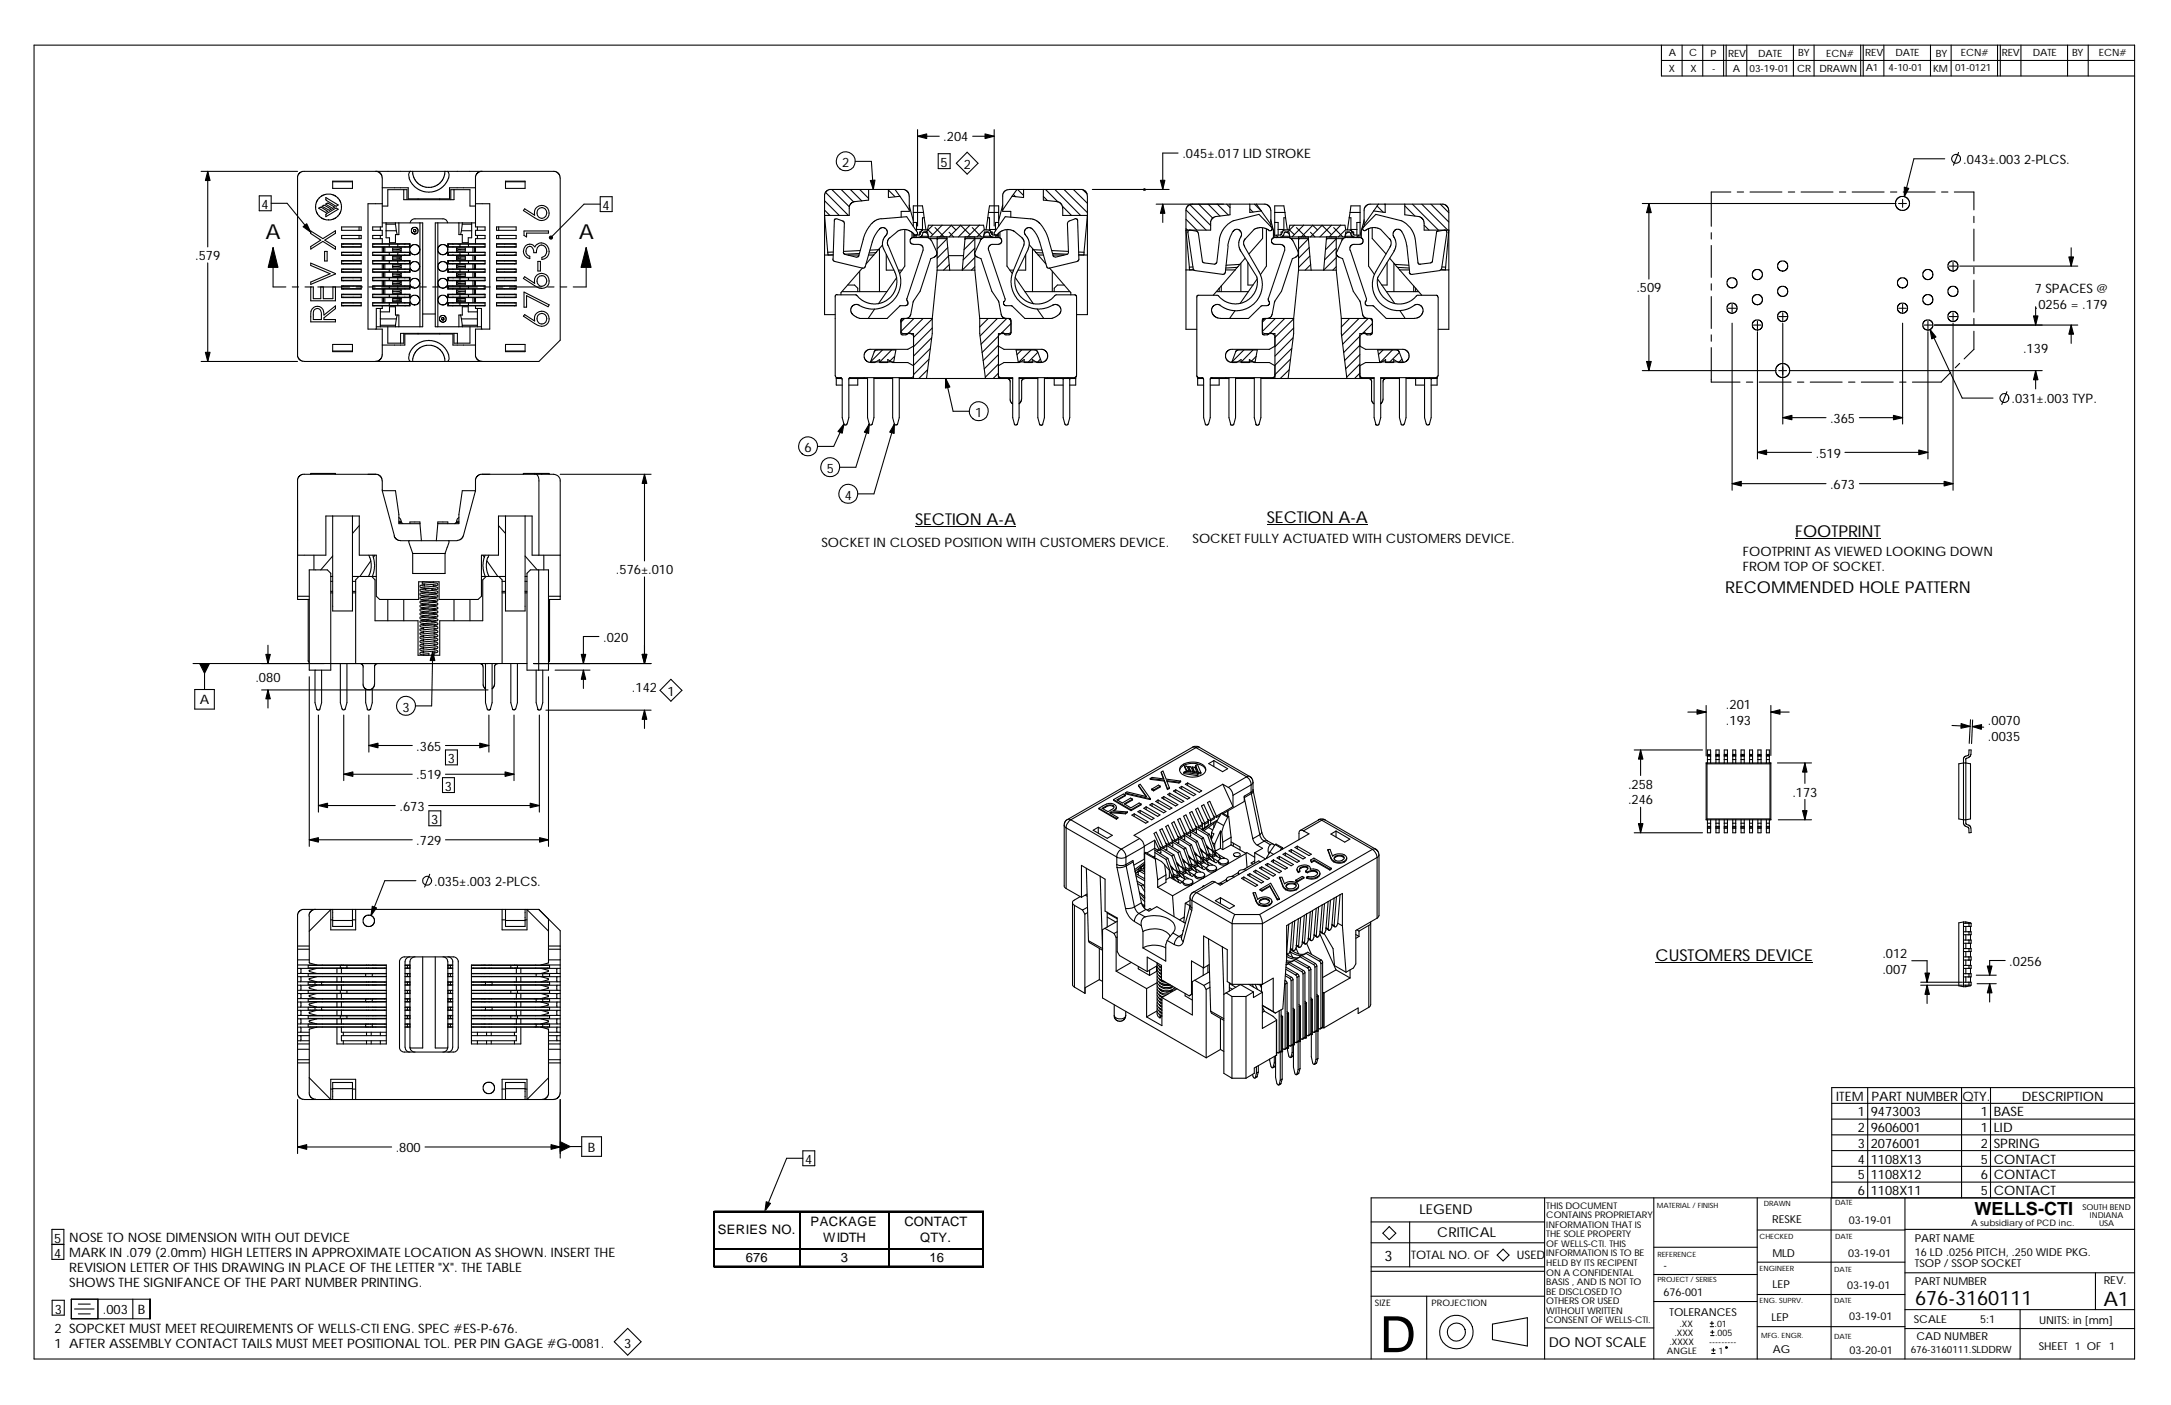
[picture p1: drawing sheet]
<svg xmlns="http://www.w3.org/2000/svg" width="432mm" height="279mm" viewBox="0 0 432 279" stroke-linecap="round" stroke-linejoin="round" font-family="sans-serif">
<defs><g id="words">
<text font-size="9.9" x="274.4" y="268.9">D</text>
<g font-size="4.1">
<text x="52.8" y="47.5">A</text>
<text x="115.1" y="47.5">A</text>
</g>
<g font-size="4">
<text x="380.9" y="259.4">676-3160111</text>
<text x="418.4" y="259.6">A1</text>
</g>
<text font-size="3.6" x="392.7" y="241.6">WELLS-CTI</text>
<g font-size="3.3">
<text x="182" y="104.4">SECTION A-A</text>
<text x="252" y="104">SECTION A-A</text>
<text x="357" y="106.8">FOOTPRINT</text>
<text x="343.2" y="117.9">RECOMMENDED HOLE PATTERN</text>
<text x="329.3" y="191">CUSTOMERS DEVICE</text>
</g>
<text font-size="2.9" x="275.4" y="250.7">3</text>
<g font-size="2.7">
<text x="282.4" y="241.4">LEGEND</text>
<text x="285.9" y="246">CRITICAL</text>
<text x="308.1" y="267.9">DO NOT SCALE</text>
</g>
<g font-size="2.6">
<text x="187.6" y="28.1">.204</text>
<text x="167.5" y="33.3">2</text>
<text x="187.1" y="33.2">5</text>
<text x="191.7" y="33.7">2</text>
<text x="235.2" y="31.5">.045±.017 LID STROKE</text>
<text x="390.5" y="32.6">.043±.003</text>
<text x="402.6" y="32.6">2-PLCS.</text>
<text x="52" y="41.6">4</text>
<text x="119.8" y="41.8">4</text>
<text x="38.8" y="51.7">.579</text>
<text x="325.5" y="58.1">.509</text>
<text x="404.7" y="58.3">7 SPACES @</text>
<text x="404.7" y="61.4">.0256 = .179</text>
<text x="402.4" y="70.2">.139</text>
<text x="194" y="83">1</text>
<text x="400.1" y="80.2">.031±.003 TYP.</text>
<text x="160" y="90">6</text>
<text x="364" y="84.1">.365</text>
<text x="164.4" y="94.1">5</text>
<text x="361.1" y="91">.519</text>
<text x="168" y="99.4">4</text>
<text x="364" y="97.2">.673</text>
<text x="237.2" y="107.9">SOCKET FULLY ACTUATED WITH CUSTOMERS DEVICE.</text>
<text x="163.4" y="108.7">SOCKET IN CLOSED POSITION WITH CUSTOMERS DEVICE.</text>
<text x="346.6" y="110.5">FOOTPRINT AS VIEWED LOOKING DOWN</text>
<text x="346.6" y="113.5">FROM TOP OF SOCKET.</text>
<text x="122.5" y="114.2">.576±.010</text>
<text x="120" y="127.6">.020</text>
<text x="50.8" y="135.6">.080</text>
<text x="125.7" y="137.6">.142</text>
<text x="39.8" y="140.1">A</text>
<text x="80.1" y="141.6">3</text>
<text x="132.8" y="138.5">1</text>
<text x="343.3" y="141.1">.201</text>
<text x="82.8" y="149.3">.365</text>
<text x="343.3" y="144.2">.193</text>
<text x="395.4" y="144.2">.0070</text>
<text x="395.4" y="147.4">.0035</text>
<text x="82.8" y="155">.519</text>
<text x="89.1" y="151.8">3</text>
<text x="79.5" y="161.2">.673</text>
<text x="88.5" y="157.3">3</text>
<text x="323.8" y="156.8">.258</text>
<text x="323.8" y="160">.246</text>
<text x="356.5" y="158.4">.173</text>
<text x="85.8" y="163.9">3</text>
<text x="82.8" y="168.1">.729</text>
<text x="86.4" y="176.2">.035±.003</text>
<text x="98.5" y="176.2">2-PLCS.</text>
<text x="374.4" y="190.5">.012</text>
<text x="374.4" y="193.6">.007</text>
<text x="399.6" y="192">.0256</text>
<text x="365.2" y="218.9">ITEM</text>
<text x="369.5" y="222">1</text>
<text x="372.1" y="222">9473003</text>
<text x="372.2" y="218.9">PART NUMBER</text>
<text x="390.3" y="218.9">QTY.</text>
<text x="394" y="222">1</text>
<text x="396.5" y="222">BASE</text>
<text x="402.1" y="218.9">DESCRIPTION</text>
<text x="369.5" y="225.1">2</text>
<text x="372.1" y="225.1">9606001</text>
<text x="394" y="225.1">1</text>
<text x="396.5" y="225.1">LID</text>
<text x="78.7" y="229.1">.800</text>
<text x="116.9" y="229.1">B</text>
<text x="160.1" y="231.5">4</text>
<text x="369.5" y="231.4">4</text>
<text x="369.5" y="228.3">3</text>
<text x="372.1" y="231.4">1108X13</text>
<text x="372.1" y="228.3">2076001</text>
<text x="394" y="231.4">5</text>
<text x="394" y="228.3">2</text>
<text x="396.5" y="231.4">CONTACT</text>
<text x="396.5" y="228.3">SPRING</text>
<text x="369.5" y="237.7">6</text>
<text x="369.5" y="234.5">5</text>
<text x="372.1" y="237.7">1108X11</text>
<text x="372.1" y="234.5">1108X12</text>
<text x="394" y="237.7">5</text>
<text x="394" y="234.5">6</text>
<text x="396.5" y="237.7">CONTACT</text>
<text x="396.5" y="234.5">CONTACT</text>
<text x="142.7" y="245.4">SERIES NO.</text>
<text x="161.2" y="243.8">PACKAGE</text>
<text x="179.9" y="243.8">CONTACT</text>
<text x="10.8" y="250.1">4</text>
<text x="10.8" y="247.1">5</text>
<text x="13.8" y="247">NOSE TO NOSE DIMENSION WITH OUT DEVICE</text>
<text x="13.8" y="250">MARK IN .079 (2.0mm) HIGH LETTERS IN APPROXIMATE LOCATION AS SHOWN. INSERT THE</text>
<text x="148.3" y="250.9">676</text>
<text x="163.7" y="246.9">WIDTH</text>
<text x="167.2" y="250.9">3</text>
<text x="183" y="246.9">QTY.</text>
<text x="184.9" y="250.9">16</text>
<text x="13.8" y="253">REVISION LETTER OF THIS DRAWING IN PLACE OF THE LETTER &quot;X&quot;. THE TABLE</text>
<text x="13.8" y="256">SHOWS THE SIGNIFANCE OF THE PART NUMBER PRINTING.</text>
<text x="10.9" y="261.2">3</text>
<text x="20.4" y="261.3">.003</text>
<text x="27.4" y="261.3">B</text>
<text x="10.8" y="265">2 SOPCKET MUST MEET REQUIREMENTS OF WELLS-CTI ENG. SPEC #ES-P-676.</text>
<text x="10.8" y="268">1 AFTER ASSEMBLY CONTACT TAILS MUST MEET POSITIONAL TOL. PER PIN GAGE #G-0081.</text>
<text x="124.1" y="268">3</text>
</g>
<g font-size="2.3">
<text x="280.7" y="250.4">TOTAL NO. OF</text>
<text x="301.7" y="250.4">USED</text>
</g>
<g font-size="2.2">
<text x="352.5" y="243.2">RESKE</text>
<text x="367.7" y="243.3">03-19-01</text>
<text x="352.5" y="249.9">MLD</text>
<text x="367.6" y="250.1">03-19-01</text>
<text x="380.8" y="247">PART NAME</text>
<text x="380.9" y="249.7">16 LD .0256 PITCH, .250 WIDE PKG.</text>
<text x="380.9" y="251.9">TSOP / SSOP SOCKET</text>
<text x="330.9" y="252.4">-</text>
<text x="330.9" y="257.7">676-001</text>
<text x="352.6" y="256.2">LEP</text>
<text x="367.4" y="256.2">03-19-01</text>
<text x="380.8" y="255.4">PART NUMBER</text>
<text x="418.4" y="255.4">REV.</text>
<text x="332.1" y="261.6">TOLERANCES</text>
<text x="352.3" y="262.6">LEP</text>
<text x="367.8" y="262.6">03-19-01</text>
<text x="380.7" y="263.1">SCALE</text>
<text x="393.8" y="263.1">5:1</text>
<text x="405.6" y="263.3">UNITS: in [mm]</text>
<text x="352.6" y="269.1">AG</text>
<text x="367.9" y="269.2">03-20-01</text>
<text x="381.2" y="266.5">CAD NUMBER</text>
<text x="405.5" y="268.4">SHEET 1 OF</text>
<text x="419.5" y="268.5">1</text>
</g>
<g font-size="2">
<text x="331.9" y="11.2">A</text>
<text x="336" y="11.2">C</text>
<text x="340.2" y="11.3">P</text>
<text x="343.7" y="11.3">REV</text>
<text x="349.7" y="11.3">DATE</text>
<text x="357.7" y="11.2">BY</text>
<text x="363.2" y="11.3">ECN#</text>
<text x="371" y="11.2">REV</text>
<text x="377" y="11.2">DATE</text>
<text x="385" y="11.3">BY</text>
<text x="390" y="11.1">ECN#</text>
<text x="398.1" y="11.2">REV</text>
<text x="404.3" y="11.1">DATE</text>
<text x="412.1" y="11.2">BY</text>
<text x="417.4" y="11.2">ECN#</text>
<text x="331.9" y="14.4">X</text>
<text x="336.2" y="14.3">X</text>
<text x="340.6" y="14.3">-</text>
<text x="344.6" y="14.4">A</text>
<text x="348" y="14.4">03-19-01</text>
<text x="357.4" y="14.3">CR</text>
<text x="361.9" y="14.3">DRAWN</text>
<text x="371.1" y="14.1">A1</text>
<text x="375.6" y="14.1">4-10-01</text>
<text x="384.5" y="14.3">KM</text>
<text x="388.9" y="14.1">01-0121</text>
<text x="380" y="269">676-3160111.SLDDRW</text>
</g>
<g font-size="1.8">
<text x="307.6" y="240.3">THIS DOCUMENT</text>
<text x="307.6" y="242.2">CONTAINS PROPRIETARY</text>
<text x="307.6" y="244.1">INFORMATION THAT IS</text>
<text x="392" y="243.8">A subsidiary of PCD inc.</text>
<text x="307.6" y="246">THE SOLE PROPERTY</text>
<text x="307.6" y="247.9">OF WELLS-CTI. THIS</text>
<text x="307.6" y="249.9">INFORMATION IS TO BE</text>
<text x="307.6" y="251.8">HELD BY ITS RECIPENT</text>
<text x="307.6" y="253.7">ON A CONFIDENTAL</text>
<text x="307.6" y="255.6">BASIS , AND IS NOT TO</text>
<text x="307.6" y="257.5">BE DISCLOSED TO</text>
<text x="273.5" y="259.7">SIZE</text>
<text x="284.7" y="259.7">PROJECTION</text>
<text x="307.6" y="259.3">OTHERS OR USED</text>
<text x="307.6" y="261.2">WITHOUT WRITTEN</text>
<text x="307.6" y="263.1">CONSENT OF WELLS-CTI.</text>
<text x="334" y="263.9">.XX</text>
<text x="341" y="263.9">.01</text>
<text x="331.5" y="269.2">ANGLE</text>
<text x="332" y="267.5">.XXXX</text>
<text x="333" y="265.7">.XXX</text>
<text x="340" y="267.5">---------</text>
<text x="341.1" y="265.7">.005</text>
<text x="341.8" y="269.2">1</text>
</g>
<g font-size="1.6">
<text x="414.2" y="240.6">SOUTH BEND</text>
<text x="415.7" y="242.2">INDIANA</text>
<text x="417.5" y="243.8">USA</text>
</g>
<g font-size="1.4">
<text x="350.8" y="239.9">DRAWN</text>
<text x="365" y="239.7">DATE</text>
<text x="329.5" y="240.2">MATERIAL / FINISH</text>
<text x="329.6" y="249.9">REFERENCE</text>
<text x="350" y="246.3">CHECKED</text>
<text x="365" y="246.5">DATE</text>
<text x="329.6" y="255">PROJECT / SERIES</text>
<text x="350" y="252.8">ENGINEER</text>
<text x="364.8" y="252.9">DATE</text>
<text x="350" y="259.2">ENG. SUPRV.</text>
<text x="364.8" y="259.2">DATE</text>
<text x="350.3" y="266.1">MFG. ENGR.</text>
<text x="364.8" y="266.3">DATE</text>
</g>
</g></defs>
<g fill="none" stroke="#000" stroke-width=".21">
<path d="M6.8 9h417.8v261.3h-417.8zM330.5 9v6.1h94.1M330.5 12h94.1M334.6 9v6.1M338.7 9v6.1M342.8 9v6.1M343.3 9v6.1M347.4 9v6.1M356.7 9v6.1M360.8 9v6.1M370.1 9v6.1M370.6 9v6.1"/>
<path d="M374.7 9v6.1M384 9v6.1M388.1 9v6.1M397.3 9v6.1M397.8 9v6.1M402 9v6.1M411.2 9v6.1M415.3 9v6.1M40 34.1h19.2M41.3 34.1v15M51.6 38.9h2.3v3h-2.3zM59.4 34.6l.8-.5h50.2l.5 .2 .4 .5 .1 .6v32.2l-4.2 4.3h-46.7l-.8-.3-.5-.7v-35.8z"/>
<path d="M64.8 39.3l2.5 1.5-.5 .2-1.9-1.2zM66.2 36.2h3.9M66.2 36h3.9v1.5h-3.9zM74.7 34.1l.6 .1 .5 .4 .2 .8v9.7h-1.9v.7h1.9v1h-1.9v.7h1.9v1M76 37.3h5.2v2.2h8.2v-2.2h5.2M80.3 37.7v2h10v-2M80.9 39.7v-2h-3.8v3.3h-1.1M81.7 34.1l-.3 .1a1.19 1.19 0 0 0 0 1.2M82.1 34.1l.2 1.2 .6 .9 1.1 .8 1.3 .3 1.2-.3 1-.6 .8-1.1 .2-1.2M83.1 39.5v.2M87.5 39.5v.2M88.9 34.1a1.24 1.24 0 0 1 .2 1.5l-.7 1.2-1.1 .9-1 .4-1.1 .1-1.3-.2-1.2-.7-.7-.7-.6-1.2"/>
<path d="M89.7 39.7v-2h3.8v3.3h1.1M95.9 34.1l-.8 .2-.5 .8v10h1.9v.7h-1.9v1h1.9v.7h-1.9v1M100.5 36.2h3.9M100.5 36h3.9v1.5h-3.9zM119.4 39.1h2.4v3h-2.4zM164 39.9l2.9 2.9M164.2 38.3l4.5 4.5M165.4 37.7l3.6 3.4M167.3 37.7l2.5 2.5M169.1 37.7l2.3 2.3M170.1 32.1h3.2l.4 5.6M171 37.7l1.8 1.8"/>
<path d="M172.8 37.7v2.1l-2.9 .3-.5 .2-.5 .8v1.7h-4.9l.6 7.4M176.7 37.8l1.3 1.3M176.7 37.7v1.6l2.3-.3M178 37.7l1 1.3M179 39l1.8 2.7M182.5 25.8v19.2M182.5 27.1h4.3M186.6 30.6h2.4v2.9h-2.4zM192.4 30.3l2.1 2.2-2.1 2.1-2.2-2.1zM193.5 27.1h4.2M197.7 25.8v19.2M200.7 37.7h14.6l.4 .2 .5 .5 .1 .6v23.6h-2.2"/>
<path d="M200.7 37.7l-.8 .3-.5 .7v3.3h1.6v1.2M201.3 39l-1.9 2.7M201.5 38.7l.5 .4M202.3 37.7l-1 1.3M202.4 37.7l1.2 1.2M203.6 37.7v1.6l-2.3-.3M207.5 39.1l.8 .8M207.5 37.7v2.1l2.7 .3M207.9 37.7l2.5 2.5M209.8 37.7l5.1 5.1M211.6 37.7l4.7 4.6M213.5 37.7l2.8 2.7"/>
<path d="M215.4 37.8l.8 .7M217.3 37.7h15.2M227.5 37.5l.3 .3M227.6 37.5v.3M227.8 37.5l-.3 .3M234.3 30.4h-3v7.3M344.3 38.2h-3.9v6.8M345.5 38.2h1.3M348.1 38.2h6.3M355.7 38.2h1.3M358.2 38.2h6.4M365.8 38.2h1.3"/>
<path d="M368.4 38.2h6.3M376 38.2h1.3M378.4 39.7v1.5M378.5 38.2h6.4M386.2 38.2h1.2M386.8 31.6h-6.1l-1.9 7.5M388.7 38.2h3.9v3.5M389.6 30.3l-1.1 2.6M41.3 52.3v19.6M53.9 40.4h3.2l4.7 5.8M54.3 49.2v7.9h2.6M58.1 57.1h1.3"/>
<path d="M60.7 57.1h1.6v2.3h1.5v-2.3M61.8 45.9l2.4 1.6 2.5-1.6v.5l-2.1 1.4 2.1 1.3v.5l-2.5-1.6-2.4 1.5v-.5l2-1.2-2-1.4zM61.8 52.3l4.9 2.2-4.9 2.1v-.5l3.9-1.7-3.9-1.6zM61.8 57.1v2.7h4.9v-2.7M63.2 57.1h6.4M63.4 41.4l.5-.2 1.3 .8-.4 .2zM64.1 41l.5-.2 1.3 .8-.4 .2zM64.3 57.1v2.3h1.9v-2.3M64.6 50h.5v1.9h-.5zM64.8 40.6l.4-.2 1.3 .8-.3 .2zM64.9 42.5l1.9-1.1 .5 .2-2.5 1.5zM67.9 58.5h3.9v.7h-3.9z"/>
<path d="M67.9 56.9h3.9v.6h-3.9zM67.9 55.2h3.9v.6h-3.9zM67.9 53.5h3.9v.6h-3.9zM67.9 51.8h3.9v.7h-3.9zM67.9 50.2h3.9v.6h-3.9zM67.9 48.5h3.9v.6h-3.9zM67.9 51.9h3.9M67.9 45.1h3.9v.7h-3.9zM67.9 46.8h3.9v.7h-3.9zM67.9 50.7h3.9M67.9 50.2h3.9M67.9 55.2h3.9"/>
<path d="M67.9 55.8h3.9M67.9 57.4h3.9M67.9 56.9h3.9M67.9 58.6h3.9M67.9 59.1h3.9M67.9 53.6h3.9M67.9 54.1h3.9M67.9 48.6h3.9M67.9 49.1h3.9M67.9 52.4h3.9M68.3 48.5v.1M68.3 49.1h.1"/>
<path d="M68.3 50.2h.1M68.3 50.7v.1M68.3 51.8v.1M68.3 52.4v.1M68.3 53.5v.1M68.3 54.1h.1M68.3 55.2h.1M68.3 55.8h.1M68.3 56.9h.1M68.3 57.4v.1M68.3 58.5v.1M68.3 59.1v.1"/>
<path d="M70.8 57.1h1.3M71.4 45.1v.7M71.4 46.8v.7M73.4 57.1h1.2M74.1 48.5h7.4v.6h-7.4zM74.1 50.2h7.4v.6h-7.4zM74.1 51.8h7.4v.7h-7.4zM74.1 53.5h7.4v.6h-7.4zM74.1 55.2h7.4v.6h-7.4zM74.1 56.9h7.4v.6h-7.4zM74.1 58.5h7.4v.7h-7.4zM74.1 51.9h7.3"/>
<path d="M74.1 50.7h7.3M74.1 50.2h7.3M74.1 55.2h7.3M74.1 55.8h7.3M74.1 57.4h7.3M74.1 56.9h7.3M74.1 58.6h7.3M74.1 59.1h7.3M74.1 53.6h7.3M74.1 54.1h7.3M74.1 48.6h7.3M74.1 49.1h7.3"/>
<path d="M74.1 52.4h7.3M74.4 48.5v.1M74.4 49.1h.1M74.4 50.2h.1M74.4 50.7v.1M74.4 51.8v.1M74.4 52.4v.1M74.4 53.5v.1M74.4 54.1h.1M74.4 55.2h.1M74.4 55.8h.1M74.4 56.9h.1"/>
<path d="M74.4 57.4v.1M74.4 58.5v.1M74.4 59.1v.1M75.6 45.1v.7M75.6 46.8v.7M75.9 57.1h6.4M76 40.5h-2.8v24.9h2.8v5.5l-.5 .7-.8 .3M76 44.3h8.1v20.7h-9.3M76 49.1v1.1M76 50.8v1M76 52.5v1M76 54.1v1.1"/>
<path d="M76 55.8v1.1M76 57.5v1M76 59.2v1M76.3 49.1v1.1M76.3 50.8v1M76.3 52.5v1M76.3 54.1v1.1M76.3 55.8v1.1M76.3 57.5v1M76.3 59.2v1M76.5 49.1v1.1M76.5 50.8v1"/>
<path d="M76.5 52.5v1M76.5 54.1v1.1M76.5 55.8v1.1M76.5 57.5v1M76.5 59.2v1M76.8 44.6h1.9M76.8 45.9h2M76.8 44.3v3h.7v1h1.2v-1.6h.6v-2.4M77.4 48.6v.5M77.4 50.2v.5M77.4 51.9v.5M77.4 53.6v.5"/>
<path d="M77.4 55.2v.6M77.4 56.9v.5M77.4 58.6v.5M78.1 59.7h.9M78.1 58h.9M78.1 54.7h.9M78.1 56.3h.9M78.1 53h.9M78.1 49.7h.9M78.1 51.3h.9M78.7 44.3v.3M78.7 44.6l.1 1.3"/>
<path d="M78.8 45.9l.2 .8M79 59.7l.6 .1 .2 .2M79 58l.6 .1 .2 .2M79 54.7h.4l.4 .3M79 56.3l.6 .1 .2 .2M79 49.7h.6l.2 .3M79 53l.6 .1 .2 .2M79 51.3l.6 .1 .2 .2M79.1 55.2v.6M79.1 56.9v.5M79.1 48.6v.5M79.1 50.2v.5"/>
<path d="M79.1 51.9v.5M79.1 53.6v.5M79.1 58.6v.5M79.8 57.7l-.3 .2-.5 .1M79.8 59.4l-.3 .2-.5 .1M79.8 54.3l-.3 .3-.5 .1M79.8 56l-.3 .2-.5 .1M79.8 52.7l-.3 .2-.5 .1M79.8 51l-.3 .2-.5 .1M79.8 49.3l-.3 .2-.5 .2M79.8 59.4h-1.7v.6h1.7M79.8 49.3h-1.7v.7h1.7"/>
<path d="M79.8 51h-1.7v.6h1.7M79.8 52.7h-1.7v.6h1.7M79.8 54.3h-1.7v.7h1.7M79.8 56h-1.7v.6h1.7M79.8 57.7h-1.7v.6h1.7M79.8 49.3v.7M79.8 51v.6M79.8 52.7v.6M79.8 54.3v.7M79.8 56v.6M79.8 57.7v.6M79.8 59.4v.6"/>
<path d="M80.6 48.5v.1M80.6 49.1h.1M80.6 50.2h.1M80.6 50.7v.1M80.6 51.8v.1M80.6 52.4v.1M80.6 53.5v.1M80.6 54.1h.1M80.6 55.2h.1M80.6 55.8h.1M80.6 56.9h.1M80.6 57.4v.1"/>
<path d="M80.6 58.5v.1M80.6 59.1v.1M81.4 55.2h.1M81.4 55.8h.1M81.4 50.2h.1M81.4 50.7h.1M81.4 57.4h.1M81.4 56.9h.1M81.4 52.4h.1M81.4 51.9h.1M81.4 48.6h.1M81.4 49.1h.1"/>
<path d="M81.4 53.6h.1M81.4 54.1h.1M81.4 58.6h.1M81.4 59.1h.1M81.4 48.6v.5M81.4 50.2v.5M81.4 51.9v.5M81.4 53.6v.5M81.4 55.2v.6M81.4 56.9v.5M81.4 58.6v.5M81.6 44.3a.95 .95 0 0 1 .9-.8h5.8l.4 .2 .3 .6"/>
<path d="M82.3 45.7l.3-.1a.28 .28 0 0 1 .1 .4 .28 .28 0 0 1-.4 .1zM82.5 50.7l.6-.2 .3-.3 .1-.5-.1-.6-.6-.5-.9 .2-.4 .6 .1 .8 .3 .3 .6 .2M82.5 57.3l.6-.2 .4-.8-.2-.6-.5-.3-.8 .1-.5 .5v.6l.2 .3 .4 .3 .4 .1M82.5 54l.6-.2 .4-.8-.2-.6-.5-.4-.8 .1-.5 .6v.6l.2 .3 .4 .3 .4 .1M83.5 44.3v20.7M83.5 57.1h1.3M86.1 57.1h1.2M87.1 44.3v20.7M88.6 57.1h6.4M89.1 58.5h7.4v.7h-7.4zM89.1 56.9h7.4v.6h-7.4zM89.1 55.2h7.4v.6h-7.4z"/>
<path d="M89.1 53.5h7.4v.6h-7.4zM89.1 51.8h7.4v.7h-7.4zM89.1 50.2h7.4v.6h-7.4zM89.1 48.5h7.4v.6h-7.4zM89.2 55.2v.6M89.2 48.6v.5M89.2 50.2v.5M89.2 51.9v.5M89.2 53.6v.5M89.2 56.9v.5M89.2 58.6v.5M89.2 55.2h7.3"/>
<path d="M89.2 55.8h7.3M89.2 57.4h7.3M90 48.5v.1M90 49.1h.1M90 50.2h.1M90 50.7v.1M90 51.8v.1M90 52.4v.1M90 53.5v.1M90 54.1h.1M90 55.2h.1M90 55.8h.1"/>
<path d="M90 56.9h.1M90 57.4v.1M90 58.5v.1M90 59.1v.1M90.8 59.4l.2 .2 .7 .1M90.8 57.7l.4 .3h.5M90.8 56l.2 .2 .7 .1M90.8 54.3l.2 .2 .7 .2M90.8 52.7l.2 .2 .7 .1M90.8 49.3l.2 .2 .7 .2M90.8 51l.2 .2 .7 .1M90.8 49.3h1.7v.7h-1.7"/>
<path d="M90.8 51h1.7v.6h-1.7M90.8 52.7h1.7v.6h-1.7M90.8 54.3h1.7v.7h-1.7M90.8 56h1.7v.6h-1.7M90.8 57.7h1.7v.6h-1.7M90.8 59.4h1.7v.6h-1.7M90.8 49.3v.7M90.8 51v.6M90.8 52.7v.6M90.8 54.3v.7M90.8 56v.6M90.8 57.7v.6"/>
<path d="M90.8 59.4v.6M91.3 44.3v2.4h.6v1.6h1.2v-1h.7v-3M91.5 56.9v.5M91.5 48.6v.5M91.5 50.2v.5M91.5 51.9v.5M91.5 53.6v.5M91.5 58.6v.5M91.5 55.2v.6M91.7 58l-.7 .1-.2 .2M91.7 59.7l-.7 .1-.2 .2M91.7 56.3l-.7 .1-.2 .2"/>
<path d="M91.7 54.7h-.5l-.4 .3M91.7 53l-.7 .1-.2 .2M91.7 49.7h-.7l-.2 .3M91.7 51.3l-.7 .1-.2 .2M91.7 59.7h.8M91.7 58h.8M91.7 54.7h.8M91.7 56.3h.8M91.7 53h.8M91.7 49.7h.8M91.7 51.3h.8M91.8 45.9h2"/>
<path d="M91.8 45.9l-.2 .8M91.9 44.6l-.1 1.3M91.9 44.6h1.9M91.9 44.3v.3M93.2 48.6v.5M93.2 50.2v.5M93.2 51.9v.5M93.2 53.6v.5M93.2 55.2v.6M93.2 56.9v.5M93.2 58.6v.5M94.1 49.1v1.1"/>
<path d="M94.1 50.8v1M94.1 52.5v1M94.1 54.1v1.1M94.1 55.8v1.1M94.1 57.5v1M94.1 59.2v1M94.4 49.1v1.1M94.4 50.8v1M94.4 52.5v1M94.4 54.1v1.1M94.4 55.8v1.1M94.4 57.5v1"/>
<path d="M94.4 59.2v1M94.6 40.5h2.8v24.9h-2.8v5.5l.5 .7 .8 .3M94.6 44.3h-8v20.7h9.2M94.6 49.1v1.1M94.6 50.8v1M94.6 52.5v1M94.6 54.1v1.1M94.6 55.8v1.1M94.6 57.5v1M94.6 59.2v1M95 45.1v.7M95 46.8v.7"/>
<path d="M96.2 57.1h1.3M96.3 48.5v.1M96.3 49.1h.1M96.3 50.2h.1M96.3 50.7v.1M96.3 51.8v.1M96.3 52.4v.1M96.3 53.5v.1M96.3 54.1h.1M96.3 55.2h.1M96.3 55.8h.1M96.3 56.9h.1"/>
<path d="M96.3 57.4v.1M96.3 58.5v.1M96.3 59.1v.1M96.5 56.9h-7.4l.1 .5M96.5 48.6h-7.4v.5h7.4M96.5 50.2h-7.4v.5h7.4M96.5 51.9h-7.4v.5h7.4M96.5 53.6h-7.4v.5h7.4M96.5 58.6h-7.4v.5h7.4M98.8 58.5h3.9v.7h-3.9zM98.8 56.9h3.9v.6h-3.9zM98.8 55.2h3.9v.6h-3.9z"/>
<path d="M98.8 53.5h3.9v.6h-3.9zM98.8 51.8h3.9v.7h-3.9zM98.8 50.2h3.9v.6h-3.9zM98.8 48.5h3.9v.6h-3.9zM98.8 51.9h3.9M98.8 57.1h1.2M98.8 45.1h3.9v.7h-3.9zM98.8 46.8h3.9v.7h-3.9zM98.8 50.7h3.9M98.8 50.2h3.9M98.8 55.2h3.9M98.8 55.8h3.9"/>
<path d="M98.8 57.4h3.9M98.8 56.9h3.9M98.8 58.6h3.9M98.8 59.1h3.9M98.8 53.6h3.9M98.8 54.1h3.9M98.8 48.6h3.9M98.8 49.1h3.9M98.8 52.4h3.9M99.2 45.1v.7M99.2 46.8v.7M101.3 57.1h6.4"/>
<path d="M102.3 48.5v.1M102.3 49.1h.1M102.3 50.2h.1M102.3 50.7v.1M102.3 51.8v.1M102.3 52.4v.1M102.3 53.5v.1M102.3 54.1h.1M102.3 55.2h.1M102.3 55.8h.1M102.3 56.9h.1M102.3 57.4v.1"/>
<path d="M102.3 58.5v.1M102.3 59.1v.1M104.2 45.9h4.9v.5h-4.4v.7l-.5-.3zM104.2 58.1l5 2.5-.2 .4-4.3-2.2v2.3h-.5zM104.4 55l1.9 1.3a1.52 1.52 0 0 1 1.5-1.9 1.52 1.52 0 0 1 1.4 1.9 1.52 1.52 0 0 1-2.3 .9l-2.8-1.8zM104.4 41.5l1.9 1.3a1.51 1.51 0 0 1 1.4-1.9 1.51 1.51 0 0 1 1.6 1.7 1.51 1.51 0 0 1-2 1.2l-3.2-1.9zM104.5 48.9a1.22 1.22 0 0 1 1.9 .2 1.59 1.59 0 0 1 2.4-.3 1.59 1.59 0 0 1 0 2.4l-1 .4v-.4a1.22 1.22 0 0 0 .9-1.4 1.22 1.22 0 0 0-1.3-1 1.35 1.35 0 0 0-.7 1.4h-.5a1.13 1.13 0 0 0-.8-1.2 1.03 1.03 0 0 0-.8 1 1.03 1.03 0 0 0 .8 1v.4a1.52 1.52 0 0 1-.9-2.5zM107 52h.5v1.9h-.5zM108.9 57.1h1.3M111.5 57.1h1.2M116.6 49.2v7.9h-2.6M119.4 40.6h-3.2l-6.6 6.6"/>
<path d="M164 50.7h1.7M164 41.8l1.1 1M164.6 50.2l.1 .5h1M165.7 51.5v.3l.3 .2 5.9 1.3 .2-.3 1.8-6 1.2-1.6 .6-.1 .7 .4 .1 .6-.9 1.4v1.3l2.4 5.1M165.7 50.1l-1.1 .1M166.4 43.5h-.3l-.2 .2-.2 7.9M166.5 43.5l1.2 .4 .2 .4-.1 6.1 .1 .1 2.4 .6 .5-.2 1.1-4.1 .5-1 1-1.4M166.5 58.6l-.4 .2v15.9l.4 .4h.8l.2 .4v7.6l.4 1.2M167.5 58h8.9M168.6 56.7h1.4l.6 .6v.7M168.7 50.7h2.1M170.9 50.4l-2.9 .1"/>
<path d="M171 53.9v4.1M171.1 49.8l-3.3 .2M171.5 53.3l-4.2 4.9v.4M172.8 50.7h1M173.8 50.7l-1.5 1.8M174.2 50.2l-1.3 .1M174.2 50.2l-.4 .5M174.7 49.7l-.5 .5M174.7 49.7h-1.7M174.9 49.4v8.6M175.3 43.5l-1.2 .4-.7 .5M175.3 43.5l5-.4 2.2 3.2-.2 .4h-.4"/>
<path d="M175.6 48.7l-.9 1M176.3 50.6v3.1h1.5M176.7 48.8l2.3 5.9 .2 1.8-.5 1.8-1.2 1.6-.8 .7-1.4 .7-1.1 .2-1.4-.1-1.9-.7M177.9 54.1l.3 .6 .2 1-.3 1.8-.8 1.4-.5 .5-1.2 .8-1.4 .3-1.2-.1-1.5-.6-1.2-1.2h-3.8M178.4 55.2l-3.7 5.2M178.5 46.1l-1.8 1.4-.2 .6 .1 .7M178.7 53.7h.7M179.2 43.2v-1.2h1.6v-3.3l-.2-.5-.8-.5h-14.8l-.8 .5-.2 .5v23.9h2.1M180 45.7v7.2l-1.1 1.5M180.5 59.9l.1 .4-.2 .4-1.5 .1-2.5 2.5h-5.4M180.8 40.8l.9 3.1M180.8 45.9l1.1 .8"/>
<path d="M180.9 45.9l-.1-.1a2.75 2.75 0 0 0-1.9 0l-.5 .2M181.4 46.2v1.1M181.7 44.2h.6v1.7M181.7 46.4v.8M181.7 42.2h2M181.9 46.8l.5 .4M182.3 45.6h1.2M182.3 46.7v.1M182.3 47.2h.1M182.8 48.6l.6 .3 .2 .3v.5l-3.3 9.7 .2 .5M182.8 48.6l-1.5-.1-.3-.4 .1-.6 .3-.3h3.1l.3 .2 .5 .5 1 2.2 .1 .4-.3 .5-1 .4-2.1 6.5-1.3 2-.7 3-.3 .3-.5 .1M182.9 47.2h.1"/>
<path d="M183 46.5l-.2 .2-.9 .1v.4h.9M183.2 46.1h-.3v.6M183.2 47h1.4M183.7 42.2l.1 1.1M183.7 42.2l-.2-1.3h-1.8v4.1M183.8 43.3h-.3v2.5M183.8 43.3l.3 2.4M183.9 46.1l.4 .3 .3 .4M184.5 45.6l1 1.1M184.6 46.9v.4M185 47.5h3.3M185.5 44.8l-1.4 1.5"/>
<path d="M186 45.3l1.8 1.8M186.4 47.1v6.6M186.4 53.7h7.5M186.4 53.7l-1 9.6M186.6 47.5l-.2 .1M187.4 44.8l-2.3 2.3M188.3 47.1v.4M188.3 47.5l-1.9 2M188.3 47.5l.6 6.2M188.5 49.2l-2.1 2.2M188.6 50.8h3M188.6 50.9l-2.2 2.3"/>
<path d="M188.8 46.2l.9 .9M188.8 52.6l-1.1 1.1M189.2 44.8l.9 .9M189.2 44.8l-2.3 2.3M191.1 44.8l1.8 1.9M191.1 44.8l-2.3 2.3M191.9 47.5h3.4M191.9 47.1v.4M191.9 47.5l-.5 6.2 2.5-2.5M192.1 47.5l-.2 .1M192.9 44.8l-2.3 2.3M193.4 45.3l1.8 1.8"/>
<path d="M193.9 47.1v6.6M193.9 47.5l-2.2 2.2M193.9 49.4l-2.3 2.3M193.9 53l-.7 .7M193.9 53.7l1 9.6M193.9 50l-.1 .5 .2 .4 1.1 .5 2.2 6.5 1.3 2M194.8 44.8l-2.4 2.3M195.7 47h1.4M195.7 46.9v.4M195.8 45.6l-1.5 1.5M196 47.2h-.4l-.5 .4-1.1 2.5M196 47.2h2.8l.4 .5v.4l-.4 .5h-1.6l-.3 .1-.3 .5v.5"/>
<path d="M196.1 46.1v.2M196.4 46.1l-.6 .3-.1 .4M196.5 46.1h-.7l-.2 1h-10.9l-.2-1h-.9l-.3 .8-.5 .3M196.5 46.1l.2 .1 .1 .5M196.5 43.3h.3v2.5M196.5 43.3l-.4 2.4M196.6 42.2h2M196.6 42.2l-.1 1.1M196.6 42.2l.2-1.3h1.8v4.1M196.8 45.6h1.2M196.8 46.7l.4 .4 1.1 .1 .1-.4-.9-.1M197.1 46.1l-.4-.4h-.9l-.2-.9h-10.9l-.2 .9-1.1 .1-.3 .3-.1 .5"/>
<path d="M197.1 46.2l.2 .4 .2 .1M197.1 46.1l-.3 .4M197.1 46.1h.3v.6M197.4 47.2h.1M198 46.7v.1M198 47.2h.1M198.3 46.7l1-.8 .6-.2h1l.8 .3 1.6 1.3M198.3 46.8l-.4 .4M198.6 59.8l.6 2.9 .4 .5 .5 .1M198.6 44.2h-.6v1.7M198.6 46.4v.8M198.9 46.2v1.1"/>
<path d="M199.4 40.8l-.8 3.1M200.3 45.7v7.2l1 1.5M200.9 53.7h.7M201.9 55.2l3.6 5.2M203.2 47.3l.5 .6v.8l-2.2 5.3-.4 1.3 .1 1.7 .5 1.5 .7 1.1 .9 .8 1 .6 .9 .3 1.1 .2 1.3-.1 2.2-.9 .7 .2 .4 .4a1.1 1.1 0 0 1 0 1.2l-.8 .6-.9 .4h-5.4l-2.5-2.5-1.4-.1-.3-.2v-.4l.3-.6-3.3-9.8M203.8 58h9M204 50.6v3.1h-1.6M204.5 49.5l-2.3 4.7-.3 1-.1 1.2 .3 1 .3 .9 .7 .8 .9 .7 .8 .4 1.1 .3h.9l.9-.3 .9-.3 1.4-1.3h3.9l.2 .2v15.9l-.4 .4h-11v8l-.3 1.2-.3 .2-.3-.1-.4-1.3v-8h-2.4l-.3-.1-.1-.3M204.7 48.7l.9 1M205.4 45.6l-.4-.3h-.7l-.4 .4-.1 .3v.5l.5 .7 .4 .8v.7l-.2 .8M205.4 45.6l.7 1 .5 .9 1.6 5.6 .2 .2h.3l5.6-1.3M205.4 49.4v8.6"/>
<path d="M205.6 49.7l.5 .5M205.6 49.7h1.7M206.1 50.2l1.3 .1M206.1 50.2l.4 .5M206.5 50.7h1M206.5 50.7l1.5 1.8M206.8 44.4l-.7-.5-.9-.4-5.3-.4-2.2 3.2a.41 .41 0 0 0 .2 .4 .41 .41 0 0 0 .5 0M206.8 44.4l1.1 1.5 .6 1.6M208.5 47.6l1 3.3 .4 .2M208.7 53.3l4.3 4.9v.4M209.2 49.8l3.3 .2M209.3 53.9v4.1"/>
<path d="M209.3 50.4l3 .1M209.4 50.7h2.2M209.9 51.1l2.3-.5 .3-.2-.2-6 .2-.4 1.5-.5 .3 .3 .3 7.8-.1 .2-.3 .1M210.2 40.1l.6 .2 .4 .5 .2 2h4.9l-.7 7.4M211.3 41l1.8 1.8M211.7 56.7h-1.4l-.6 .6v.7M214.5 50.7h1.8M214.5 50.1l1.1 .1M215.6 50.2v.5h-1.1M230 40.6h21.8l.5 .3 .4 .7v3.4M231.3 40.6v3.6M235.9 53.7h1.5"/>
<path d="M235.9 45.5l.3 .3M235.9 43.6l2.1 2.2M235.9 41.8l4 4M236.6 53.1v.6l.8-.1M236.7 40.7l4.1 4.1M236.7 45.8h-.4l-.1 .4 1.1 7.4 .2 .2 5.7 .8 .3-.1 .2-.3 .6-5.3M236.8 45.8l1.3 .2 .2 .3M237.2 40.6l-.8 .2-.5 .8v23.9h2.1M237.3 53.1h-.7M238.3 46.3l.8 5.7 .3 .2 2.2 .3h.2l.2-.3M238.4 40.6l2.8 2.8M240.3 40.6l2.4 2.4"/>
<path d="M241.9 58h6.4M242.1 40.6l2.2 2.2M242.5 57.3v.7M242.9 56.9v1.1M243.8 53.7h1.9M244 40.6l.6 .7M244.6 40.6v2.1l-2.8 .4-.5 .2-.5 .7v1.8h-4.9l.7 7.3M245.7 53.7l-4.4 5M246.1 53.2l-2.3 .1M246.1 53.2l-.4 .5M246.5 45.8l.3 .3 .1 .7-.5 1.4 .1 1.2 3.5 5.7M246.6 52.6l-.5 .6"/>
<path d="M246.6 45.8l-.7-.2-.7 .5-.6 1.1-.4 1.7M246.6 52.6l-2.8 .1M246.8 52.4v5.6M247.6 49.1l3.1 5.5 .4 1.7-.1 1-.3 1.2-.6 1.2-.7 .7-.9 .7-1.3 .5-1.1 .2-1.2-.1-.9-.2-1.3-.8M247.6 51.4l-1 1.2M248.2 52.2v4.5h1M248.6 40.6v1.6l2.3-.2M248.6 41.5l.6 .7M249.5 40.6l1.3 1.3M249.9 40.6l1 1.4M250 55.1l.1 1.6-.5 1.5-1.2 1.4-1.5 .7-1.3 .2-1.2-.3-1.1-.5-1.1-1h-4l-.2 .2v16l.2 .2h1l.2 .2v7.8l.3 1.3 .4 .1 .2-.2M250.1 55.5l-3.5 4.9"/>
<path d="M250.9 42l1.9 2.7M251.1 45.3v2.1l-2.7 3.1M251.9 45.6v7.3l-1.2 1.7M252.3 45.8h.6l.1-.5-2.6-2.7-5.5 1.5-1.5 1.3-.7 1.3-.2 .8-.5 4.7M252.3 59.9l.2 .4-.2 .4-1.5 .1-2.5 2.5h-5.6M252.4 45.8l-.8-.4-.6-.1h-.8l-.8 .3-1.9 2.1-.1 .9 .2 .5M252.7 43.7l.8 3.1M252.8 45.1h.2l.3 .8v1.4M253.5 44.2h.7v2.6M253.5 42.2h2.1M253.8 46.8l.5 .4M254.2 45.6h1.2"/>
<path d="M254.2 47.2h.1M254.7 48.6l.7 .3 .1 .3v.5l-3.3 9.7 .2 .5M254.8 47.2h.1M255.1 46.1h-.3v.6M255.1 47h1.4M255.6 42.2l-.2-1.3h-1.9v6.3M255.6 42.2l.1 1.1M255.7 43.3h-.3v2.5M255.7 43.3l.3 2.4M255.7 46.1l.6 .3 .2 .4M256 46.1v.2M256.4 45.6l1 1.1"/>
<path d="M256.5 46.9v.4M256.8 47.5h3.4M257.1 47.9l-.3-.4-.4-.3h-3.1l-.3 .3-.1 .6 .3 .4 1.5 .1M257.2 47.9l1 2.3-.1 .6-.4 .3M257.4 44.8l-1.3 1.3M257.8 51.1l-.8 .3-2.1 6.5-1.4 2-.6 3-.3 .3-.5 .1M257.9 45.3l1.8 1.8M258.3 47.1v6.6M258.3 53.7h7.5M258.3 53.7l-1 9.6M258.4 47.5l-.1 .1M259.3 44.8l-2.3 2.3"/>
<path d="M260.2 47.1v.4M260.2 47.5l-1.9 2M260.2 47.5l.6 6.2M260.4 49.2l-2.1 2.2M260.5 50.9l-2.2 2.3M260.6 46.2l.9 .9M260.7 52.6l-1.1 1.1M261.1 44.8l.9 .9M261.1 44.8l-2.3 2.3M262.9 44.8l1.9 1.9M263 44.8l-2.4 2.3M263.8 47.5h3.4"/>
<path d="M263.8 47.1v.4M263.8 47.5l-.5 6.2 2.5-2.5M264 47.5l-.2 .1M264.8 44.8l-2.3 2.3M265.3 45.3l1.8 1.8M265.8 47.1v6.6M265.8 47.5l-2.1 2.2M265.8 49.4l-2.4 2.3M265.8 53l-.7 .7M265.8 53.7l1 9.6M265.9 50l-.1 .5 .1 .4 1.1 .5 2.2 6.5 1.3 2 .6 2.8 .4 .5 .5 .1M266.7 44.8l-2.3 2.3"/>
<path d="M267.5 47h1.4M267.5 46.9v.4M267.7 45.6l-1.5 1.5M267.9 47.2h2.8l.4 .5v.4l-.4 .5h-1.6l-.3 .1-.3 .5v.5M267.9 47.2h-.4l-.5 .4-1.1 2.5M268 46.1v.2M268.3 46.1l-.5 .3-.2 .4M268.4 43.3h.3v2.5M268.4 43.3l-.4 2.4M268.5 42.2h2M268.5 42.2l.2-1.3h1.8v6.3M268.5 42.2l-.1 1.1"/>
<path d="M268.6 49.7l3.2 9.7-.1 .5M268.6 46.5l.4-.4h.2v.6M268.7 45.6h1.2M268.7 46.7l-.2-.5-.8-.1-.2 1h-11l-.1-1h-.9l-.2 .6-.4 .4-1.1 .1v-.4l1-.1 .3-.6 .3-.3 1-.1 .1-.9h11l.2 .9 1 .1 .6 .9M268.7 46.7l.5 .4 1.1 .1v-.4l-.9-.1M269.2 47.2h.1M269.9 47.2h.1M270.2 46.8l-.4 .4M270.5 44.2h-.6v2.6M271.2 45.1h-.1l-.3 .8v1.4M271.3 43.7l-.8 3.1M271.4 45l-.1-3.4 .4-.7 .6-.3h14.8l.8 .5 .3 .8v23.6h-2.2"/>
<path d="M271.7 45.8l.5-.4 .8-.1 1.2 .1 .4 .2 1.8 1.9M271.7 45.8a.41 .41 0 0 1-.6 0 .41 .41 0 0 1 0-.6l2.5-2.6 5.2 1.3 .4 .3 1.6 1.4 .5 1.3 .2 .9M272.2 45.6v7.3l1.2 1.7M272.9 45.3v2.1l2.8 3.1M273.2 42l-1.9 2.7M273.9 41l1.2 1.2M274 55.5l3.4 4.9M274.2 40.6l-1 1.4M275.4 40.6l.1 .1M275.5 40.6v1.6l-2.3-.2M275.8 58h6.4M275.9 52.2v4.5h-1.1"/>
<path d="M276.4 47.5l.3 .5-.1 .8-3 5.3-.5 1.1-.1 1.9 .3 1.4 1 1.6 .8 .7 1 .6 1.6 .4 1.2-.1 1.2-.3 1.4-.8 .5-.1 .5 .2 .4 .4 .1 .5v.6l-.6 .8-.7 .3h-6l-2.5-2.5-1.4-.1-.3-.2v-.4l.2-.2M276.4 51.4l1.1 1.2M277.2 47.1l.5 1.2-.1 .9-.4 .7M277.2 52.4v5.6M277.3 50l-3.3 5.3-.1 1.2 .3 1 .9 1.6 1.4 1 1.4 .4 1.2-.1 1.1-.4 .9-.5 .8-.8h3.9l.2 .4M277.5 45.8l.2-.2h.6l.5 .5M277.5 52.6l2.7 .1M277.5 52.6l.5 .6M277.5 45.8l-.4 .6 .1 .7M278 53.2l2.2 .1M278 53.2l.4 .5M278.4 53.7h1.9"/>
<path d="M278.4 53.7l4.4 5M278.8 46l.9 2.3 .7 5.9M279.4 40.9l2 2.1M279.4 40.6v2.1l2.7 .4M280.9 40.6l5.2 5.2M281.2 56.9v1.1M281.6 57.3v.7M282.1 43.1l.6 .2 .4 .5 .2 2h4.9l-.7 7.3M282.8 40.6l5.2 5.2M283.3 44.8l.9 1M284.6 40.6l3.6 3.6M286 45.9l-.3 .2-.8 5.9-.2 .2-2.2 .4-.4-.1-.6-4.7"/>
<path d="M286 46l1.4-.3 .3 .1 .1 .3-1.1 7.4-.4 .3M286 59.1v15.6M286.4 53.8l-5.6 .8-.3-.1-.2-.3M286.5 40.6l1.7 1.7M286.6 53.7h1.6M286.8 53.1h.7M287.5 53.1v.6l-.8-.1M326.6 40.5h50.5M328 40.5v15M328 58.7v15M340.4 46.3v1.2M340.4 48.8v6.4"/>
<path d="M340.4 56.4v1.3M340.4 59v6.3M377.6 40.5h1.6M387.7 52.9h1.6M388.5 52.2v1.5M389.8 52.9h23.5M392.6 43v1.3M392.6 45.6v6.3M392.6 53.2v1.2M392.6 55.7v6.4M411.9 49.3v3.6M40 71.9h19.2"/>
<path d="M62.1 61.5a1.34 1.34 0 0 1 1.7-.5 1.34 1.34 0 0 1 .6 1.7l2.3-1.9v.6l-2.3 1.8v.3h2.3v.5h-4.9a4.9 4.9 0 0 1 .3-2.5zM62.5 61.6a.89 .89 0 0 1 1.2-.1 .89 .89 0 0 1 .2 1.2v.8h-1.6a2.91 2.91 0 0 1 .2-1.9zM66.2 69.8h3.9M66.2 68.5h3.9v1.4h-3.9zM67.9 60.2h3.9v.6h-3.9zM67.9 60.2h3.9M67.9 60.7h3.9M68.3 60.2h.1M68.3 60.7v.1M74.1 60.2h7.4v.6h-7.4zM74.1 60.2h7.3M74.1 60.7h7.3"/>
<path d="M74.4 60.2h.1M74.4 60.7v.1M75.6 62h1.9v-1h1.2v1.7h.6v2.3M75.6 63.4h3.2M75.6 64.7h3.1M75.6 61.3v3.7M76 60.8v.5h-1.2v4.1M76 68.6h4.5v-2.2h9.6v2.2h4.5M77.1 65v3.2h3.2v-1.9M77.4 60.2v.5M78.7 64.7v.3M78.8 63.4l-.1 1.3"/>
<path d="M79 62.7l-.2 .7M79.1 60.2v.5M79.7 68.2v-1.9h11.3v1.9M80.6 60.2h.1M80.6 60.7v.1M81.4 70.5l.6-1.2 .7-.7 1.2-.7 1.3-.2 1.2 .2 1.4 .6 .8 .8 .6 1.1a1.49 1.49 0 0 1-.2 1.5h-.1M81.4 70.6a1.03 1.03 0 0 0 .3 1.3M81.4 60.2h.1M81.4 60.7h.1M81.4 60.2v.5M82.1 71.9l.1-.9 .5-1.1 .9-.8 1.2-.4h1.3l1.4 .8 .8 1.1 .2 1.3M82.5 60.7l.6-.2 .4-.8-.2-.6-.5-.4-.8 .1-.5 .6v.5l.2 .4 .4 .3 .4 .1"/>
<path d="M83.1 66.3v.1M84.1 62.4h2.5M87.5 66.3v.1M87.9 63.2h.3a.28 .28 0 0 1 .1 .3 .28 .28 0 0 1-.4 .1zM89.1 60.2h7.4v.6h-7.4zM89.2 60.2v.5M90 60.2h.1M90 60.7v.1M91.5 60.2v.5M91.6 62.7l.2 .7M91.8 63.4h3.2M91.8 63.4l.1 1.3"/>
<path d="M91.9 64.7v.3M91.9 64.7h3.1M93.2 60.2v.5M93.5 65v3.2h-3.2v-1.9M94.6 60.8v.5h1.2v4.1M95 62h-1.9v-1h-1.2v1.7h-.6v2.3M95 61.3v3.7M96.3 60.2h.1M96.3 60.7v.1M96.5 60.2h-7.4v.5h7.4M98.8 60.2h3.9v.6h-3.9zM98.8 60.2h3.9"/>
<path d="M98.8 60.7h3.9M100.5 69.8h3.9M100.5 68.5h3.9v1.4h-3.9zM102.3 60.2h.1M102.3 60.7v.1M104.4 62.6l1.9 1.2a1.49 1.49 0 0 1 1.3-1.9 1.49 1.49 0 0 1 1.6 1.6 1.49 1.49 0 0 1-1.9 1.3l-1-.5-2.2-1.4zM166.3 75.3h1.2M166.3 75.1v1.5h1.2M168.9 75.3h3.7M169.5 62.5l.6 .4 .9 .4M170.6 75.3v1.3h-1.8M170.9 60.7l-.8-.2-.6 .4-.3 .4v.5l.3 .6"/>
<path d="M171.9 75.1l-.1 .2M172.6 75.1v8l.3 1.2M173.8 75.1v8l-.4 1.3-.3 .1-.2-.2M173.8 75.3h3.7M173.9 69.8l.3-.2h4l-.4 2.4h-4.7zM173.9 61.5l-1.2 1.8M175.5 69.6l-2.4 2.4M177.3 69.6l-2.3 2.4M177.5 75.1v8l.4 1.2-4.1 13.9h-3.2M177.9 70.9l-1.1 1.1M178.9 75.1v8l-.4 1.2a.3 .3 0 0 1-.3 .2 .3 .3 0 0 1-.3-.2M178.9 75.3h22.5"/>
<path d="M179.2 66.1l.4 .2h2.1v9M179.8 63.3h-.2l-.4 .3v.4M179.9 63.3l-.7 .8M180.5 66.4l-.3 .2h-.6M180.5 66.4l.2-.2h.3l.7 .5M181.7 74.7l-.3 .4h-12.4l-.2 .2v7.8l-.3 1.2M181.7 68.8l-1.1 .7-8 .1-.6 .6-.1 .9 .4 .6 .5 .4a2.53 2.53 0 0 0 2.2-.6v.6h1.6v-.6l.9 .6h3.1l1.1 .6M181.8 63.3l-2.6 2.6M183.6 63.3l-3 3M184.5 73.5l-1.7 1.8M184.8 71.4l-3.1 3.1M185 69.3l-3.3 3.3"/>
<path d="M185.3 67.2l-3.6 3.6M185.4 63.3h-6l-.2 .2v2.9l.4 .2M185.4 63.4l-3.7 3.7M185.4 65.2l-3.7 3.8M185.4 63.3v3l-1.1 9M188.1 75.3l1.5 6.5h3.2M194.9 63.3h6l.2 .4v2.6M194.9 63.3v3l1.1 9M196.6 63.3l-1.7 1.7M198.4 63.3l-3.5 3.5M198.6 68.8l1.1 .7 7.9 .1 .6 .4 .2 .8-.2 .7-.8 .6a2.4 2.4 0 0 1-2.1-.6v.6h-1.6v-.6l-1 .6h-3l-1.1 .6M198.6 66.8l-3.3 3.3"/>
<path d="M198.6 68.7l-3.1 3M198.6 70.5l-2.9 2.9M198.6 72.4l-2.6 2.6M198.6 74.2l-1.1 1.1M199.8 66.4l-.5-.2-.7 .5M200.2 63.3l-5.1 5.2M200.3 75.3l.4 .1 .2 .3v4l.5 .6M200.4 63.3l.5 .2 .2 .5M201 66.3l-.3 .3h-.8l-.1-.2M201.1 64.3l-2 2M201.1 66.1l-.4 .2h-2.1v9M202.7 75.3h3.7"/>
<path d="M203.2 79.4l-.1 .4-.4 .5M203.2 69.6l-.9 .9M203.8 75.3l-.3 .1-.3 .3v3.7M205.1 69.6l-2.4 2.4M206.3 61.5l1.3 1.8M206.4 70l-.4-.4h-3.9l.4 2.4h4.6l-.7-2M206.4 75.1v8l.4 1.3 .2 .2 .4-.2 .3-1.3v-8M206.4 70.1l-1.8 1.9M206.9 71.4l-.5 .6M207.7 75.3h6.3M208.4 75.1v.2M209.7 75.3v1.3h1.8"/>
<path d="M211.4 75.3l.1 7.8 .3 1.2M212.4 75.1v.2M212.8 75.3v7.8l-.4 1.2a.3 .3 0 0 1-.3 .2 .3 .3 0 0 1-.3-.2M214 75.1v1.5h-1.2M238.2 75.3h1.2M238.2 75.1v1.5h1.2M240.7 75.3h3.7M242.5 75.3v1.3h-1.8M242.7 60.7l-.4-.2-.5 .1-.6 .4-.2 .6v.6l.4 .5 .7 .5 .6 .1M243.8 75.1v.2M244.4 75.1v8l.4 1.2M245.7 61.8l-1.1 1.5"/>
<path d="M245.7 75.1v8l-.3 1.3-.4 .2-.3-.3M245.7 75.3h3.8M245.8 69.8l.3-.2h4l-.5 2.4h-4.6zM247.4 69.6l-2.4 2.4M249.2 69.6l-2.3 2.4M249.5 75.1v8l.3 1.2M249.9 70.9l-1.1 1.1M250.8 75.1v8l-.4 1.3-.4 .2-.2-.3M250.8 75.3h22.5M251.1 66.1l.4 .2h2.1v9M251.8 63.3l-.5 .1-.2 .4v.2M251.8 63.3l-.7 .8"/>
<path d="M252.3 66.4l-.2 .2h-.6M252.9 66.3l-.3-.1-.2 .2M252.9 66.3l.7 .4M253.6 68.8l-1.1 .7-8 .1-.7 .6v.9l.3 .6 .6 .4a2.53 2.53 0 0 0 2.1-.6v.6h1.7v-.6l.9 .6h3.1l1.1 .6M253.6 74.7l-.4 .4h-12.3l-.2 .2v7.8l-.3 1.2M253.7 63.3l-2.6 2.6M255.5 63.3l-3 3M256.4 73.5l-1.8 1.8M256.7 71.4l-3.1 3.1M256.9 69.3l-3.3 3.3M257.2 67.2l-3.6 3.6M257.3 63.3h-6.1l-.1 .2v2.9l.4 .2"/>
<path d="M257.3 63.4l-3.7 3.7M257.3 65.2l-3.7 3.8M257.3 63.3v3l-1.1 9M266.8 63.3h6l.2 .4v2.6M266.8 63.3v3l1.1 9M268.4 63.3l-1.6 1.7M270.3 63.3l-3.5 3.5M270.5 68.8l1.1 .7 7.9 .1 .5 .4 .3 .8-.3 .7-.7 .6a2.4 2.4 0 0 1-2.1-.6v.6h-1.6v-.6l-.9 .6h-3.1l-1.1 .6M270.5 66.8l-3.2 3.3M270.5 68.7l-3.1 3M270.5 70.5l-2.9 2.9M270.5 72.4l-2.7 2.6"/>
<path d="M270.5 74.2l-1.1 1.1M270.5 74.7v.2l.4 .2h2.4v8l.3 1.2M271.7 66.4l-.5-.2-.7 .5M272.1 63.3l-5.1 5.2M272.2 75.3l.3 .1 .3 .5M272.3 63.3l.6 .3 .1 .4M272.8 75.9v3.8l.5 .6M272.9 66.3l-.3 .3h-.8l-.1-.2M273 66.1l-.4 .2h-2.1v9M273 64.3l-2 2M274.6 75.3h3.7M275.1 69.6l-.9 .9"/>
<path d="M275.8 75.3l-.5 .1-.2 .3v3.8l-.5 .8M276.9 69.6l-2.3 2.4M278.3 70l-.4-.4h-3.9l.4 2.4h4.7l-.8-2M278.3 75.1v8l.4 1.3 .4 .1 .2-.2M278.3 70.1l-1.9 1.9M278.4 61.8l1.1 1.5M278.8 71.4l-.5 .6M279.7 75.3h6.1M279.7 75.1v8l-.4 1.2M280.2 75.1l.1 .2M281.6 75.3v1.3h1.7M283.3 75.3v7.8l.4 1.2"/>
<path d="M284.4 75.1v.2M284.7 75.3l-.1 7.8-.3 1.2a.3 .3 0 0 1-.3 .2 .3 .3 0 0 1-.3-.2M285.8 75.1v1.5h-1.2M286 74.7l-.4 .4h-11v8l-.4 1.3-.3 .2-.3-.3M326.6 73.7h26.7M340.4 69.1v6.9h5.7M340.4 66.6v1.3M343.7 61.3h1.6M344.5 60.5v1.6M344.5 64.3v33.2M347.3 76h1.3M348.7 64.6h1.6"/>
<path d="M349.5 63.8v1.6M349.5 66v25.3M349.9 76h6.3M353.8 73.7h1.5M353.8 62.9h1.5M354.6 62.2v1.6M354.6 64.3v20M355.9 73.7h50.3M357.5 76h1.3M360 76h6.4M367.7 76h1.2M370.2 76h6.4"/>
<path d="M377.6 61.3h1.6M377.8 76h1.3M378.4 60.5v1.6M378.4 64.3v20M382.7 64.6h1.5M383.5 63.8v1.6M383.5 66v25.3M383.9 65.5l6.4 13.7h6.1M384.7 64.6h28.6M387.7 62.9h1.6M388 74l-1.9 2h-5.7M388.5 62.2v1.6"/>
<path d="M388.5 64.3v33.2M389.8 72.3l-.9 .9M392.6 63.3v1.3M392.6 65.9v3.6l-1.9 1.9M399.2 77.9l-1.1 2.5M404.9 61v3.6M404.9 73.7v3.6M411.9 64.6v3.7M61.8 94.3v-.2h4.9v.2M76 97.6h2.7l.6 4.7v1.8h4.2M94.6 97.6h-2.7l-.6 4.7v1.8h-4.2M106.3 94.1h1.4"/>
<path d="M106.3 94.1v.2M106.3 94.1h-2.2v.2M106.6 94.3l.4 .4 .2 .7v15M107.7 94.1v.2M107.7 94.1h1.5v.2M111.4 94.3h18.1M128.2 94.3v17.2M167.9 84.3l-2.1 4.5h-3.2M168.4 84.3l-.2 .2h-.3v-.2M172.9 84.3l-2.7 8.6h-3.2M344.5 96.2h18.7M349.5 90h10.8"/>
<path d="M354.6 83.1h8.6M366.9 90h16.6M369.8 83.1h8.6M369.8 96.2h18.7M59.2 110.4h5.6v-7.8h6.7v7.8h3.3v8.2l.7 .6h7.8v-3.5h4v3.5h7.8l.7-.6v-8.2h3.3v-7.8h6.7v7.8h5.6M59.2 118.6h2.3M61.3 119.2v12.3l.2 .2M61.5 113.3h3.6l.7 .7v19.3h-4.3zM62.4 110.4v2.9M65.8 114.6h.4M65.8 115.6h.4M65.8 117.6h.4"/>
<path d="M65.8 117.9h.4M66.2 102.6v18.9h3.9v-18.9M66.2 110.6l-2.4 2.7M70.1 114.6h4.7M70.1 115.6h.6M70.1 117.6h.6M70.1 117.9h.6M71.4 114.6l-.7 .7v16.7M71.5 104.5l-1.4 1.6M73.4 110.4l.1 .5M73.5 110.8l.3 .9v1.2l-.5 1.7M73.7 111.5l-2.1 3.1"/>
<path d="M74 114.6l.6 .7v8.1h8.5v6.9h4.4v-6.9h8.5v-8.1l.7-.7M74.2 110.4l.1 .4M74.3 110.7l.2 1.9-.4 2M74.5 110.4l-.2 .4M77.1 119.2v4.2M78.4 106.6l.5 .7 .8 .2h11.3l.5-.1 .4-.4 .3-.4 2.4-8.9v-2.4l.5-.8 .4-.2h14.6a1.3 1.3 0 0 1 1.3 1.3v23.6h-2.3M78.4 106.6l-2.4-9v-2.3l-.5-.8-.5-.2h-14.8l-.5 .2-.5 .8v23.9h2.3M79.3 102.9l.4 .4 .1 .4M79.3 103.9h.4l.4 .2M79.3 103.7h.5M79.8 103.7v.2M80.3 119.2v4.2"/>
<path d="M81.4 107.5l-.1 .2 .8 2.4M81.5 104.1v-.3h2v.3M82.1 110.1h6.4M82.1 110.1v3.9h6.4v-3.9M83.5 104.1l.3 3.4M83.8 119.6l2.9 .2 .4 .3-.1 .2-1.7 .2M83.8 118.8l3 .3 .3 .1v.2a2.8 2.8 0 0 1-1.8 .3M83.9 118l2.8 .3 .4 .1-.1 .3-1.7 .3M83.9 117.3l3.2 .3-.1 .3-.1 .1-1.6 .2M83.9 116.5l2.5 .2 .7 .2-.2 .3-1 .1M84.4 116.3l-.8 .1-.1 .3 .2 .1 3 .3M84.4 117l.4 .3"/>
<path d="M84.4 116.1v.4M84.4 116.9v.1M84.4 117h1M84.5 117.1l-.8 .1-.1 .3 .2 .1 2.9 .3M85.3 117.8l-1.5 .1-.3 .3 .2 .2 3.1 .3M85.3 118.6a2.5 2.5 0 0 0-1.8 .3v.1a2.46 2.46 0 0 0 1.8 .3l1.5 .2M85.3 119.3l-1.6 .2-.2 .3 .8 .3 2.5 .2M86.1 117.1l-.3 .3M86.2 115.7v.2M86.2 116.3v.4M86.7 116.3l-2.6-.2-.2-.2 .2-.2 2.9 .4v.3l-.8 .1M87.1 104.1v-.3h2v.3"/>
<path d="M87.1 104.1l-.3 3.4M89.2 107.5l.1 .4-.8 2.2M90.3 119.2v4.2M90.8 103.7v.2M90.8 103.7h.5M91.3 102.9l-.4 .4-.1 .4M91.3 103.9h-.4l-.4 .2M93.5 119.2v4.2M95.8 114.6h4.7M96.1 110.4l.3 .4M96.3 110.7l-.2 1.9 .1 1.2 .3 .8M96.5 110.4l-.1 .4"/>
<path d="M96.9 111.5l2.1 3.1M97 110.8l-.2 .9-.1 1.2 .2 .9 .4 .8M97.2 110.4l-.1 .5M99.1 104.5l1.4 1.6M99.2 114.6l.7 .7v16.7M99.9 115.6h.6M99.9 117.6h.6M99.9 117.9h.6M100.5 102.6v18.9h3.9v-18.9M104.4 114.6h.4M104.4 115.6h.4M104.4 117.6h.4"/>
<path d="M104.4 117.9h.4M104.4 110.6l2.4 2.7M104.8 114l.7-.7h3.6v20h-4.3zM107.1 113.3v20M108.2 110.4v2.9M109.1 118.6h2.3M109.3 119.2v12.2l-.2 .3M128.2 114.7v17.3M38.4 132h66.4M38.7 137.1h3.9v3.9h-3.9zM40.7 133.9v3.2M52 137.2h45.1"/>
<path d="M53.3 128.3v3.7M53.3 137.2v3.6M61.5 134.6v33.7M62.7 133.3v6.4l.3 1.4 .2 .1 .4-.1 .4-1.4v-6.4M67.7 132v7.7l.3 1.3M69 132v7.7l-.4 1.3a.3 .3 0 0 1-.3 .2 .3 .3 0 0 1-.3-.3M71.6 132l.5 .1 .2 .5M72.7 137v2.7l.3 1.4 .3 .1 .4-.1 .3-1.4v-2.7M75.2 132h-.4l-.3 .4v4l-.3 .5-.5 .3-.9-.1-.3-.3-.3-.4v-3.8M83.8 128.2l3.2 .4v.3l-.6 .2M83.8 127.4l3.2 .4v.3l-.6 .2M83.8 126.7l3.2 .3v.4l-.6 .1"/>
<path d="M83.8 125.9l2.5 .2 .8 .2-.1 .3-.6 .1M83.8 125.1l.8 .1a4.6 4.6 0 0 1 2.5 .3l-.1 .3-.6 .1M83.8 123.5l2.8 .3a.39 .39 0 0 1 .5 .4l-.7 .1M83.8 122.7l2.6 .3 .7 .2-.1 .2-1.1 .2M83.8 122l3 .2 .3 .2-.2 .3-1.6 .2M83.8 121.2l3.1 .3 .2 .1-.2 .3-1.6 .2M83.8 120.4l2.8 .3a.38 .38 0 0 1 .5 .3l-.5 .2-1.3 .1M83.9 129l2.2 .2 .9 .2v.3l-.6 .1M83.9 124.3l3.1 .4v.3l-.6 .1M84.2 129.6l-.5 .1-.2 .3 .4 .2 1.4 .1v-.4l-1.4-.1M84.2 124.1l-.5 .1-.2 .3 .7 .3 2.6 .2M84.2 124.9l-.6 .2-.1 .2 .5 .2 2.8 .3"/>
<path d="M84.2 125.7l-.5 .1-.2 .1v.2l.7 .2 2.6 .2M84.2 126.5l-.6 .1-.1 .3a5.6 5.6 0 0 0 2.6 .4h.7M84.2 127.3l-.5 .1-.2 .2a2.91 2.91 0 0 0 1.9 .4l1.4 .1M84.2 128.1h-.5l-.2 .3 .6 .3 2.7 .2M84.2 128.9h-.6l-.1 .3 1 .3 2.2 .2M84.2 124.1v.2M84.2 124.8v.3M84.2 125.5v.4M84.2 126.3v.4M84.2 127.1v.4M84.2 127.9v.4M84.2 128.7v.4"/>
<path d="M84.2 129.5v.3M84.2 130.2v.1M84.2 124.1h1.9M84.4 124l-.2 .1M84.8 123.6l.1-.2h.8l.2 .3M85.3 120.1l-1.5 .2-.3 .3a3.5 3.5 0 0 0 2.3 .3l1 .2M85.3 120.9l-1.6 .2-.2 .3 .2 .1 3.1 .3M85.3 121.7a2.54 2.54 0 0 0-1.8 .3v.1a2.2 2.2 0 0 0 1.8 .4l1.5 .1M85.3 122.5l-1.7 .2-.1 .3 .7 .2 2.6 .2M85.3 123.3l-1.6 .1-.2 .3 .6 .3 2.7 .2M86.1 129.5l-.2 10.9h-3.3M86.4 124.1v.4"/>
<path d="M86.4 124.9v.4M86.4 125.7v.4M86.4 126.5v.4M86.4 127.3v.4M86.4 128.1v.3M86.4 128.9v.3M86.4 129.6v.7M95.4 132h.4l.3 .4v4l.5 .5M96.6 132v7.7l.3 1.4 .3 .1 .3-.1 .4-1.4v-7.7M98.3 136.1v.3l-.4 .6M99 132h-.3l-.3 .4v3.7M101.6 132v7.7l.3 1.4 .4 .1 .2-.3"/>
<path d="M102.9 132v7.7l-.3 1.3M106.1 132h23.4M106.6 133.3v6.4l.3 1.4 .3 .1 .4-.1 .3-1.4v-6.4M109.1 134.6v33.7M110.4 133.3h6.9M116 133.3v3.6M119.1 126.6h-3.1v5.4M133.4 135.1l2.2 2.2-2.2 2.1-2.1-2.1zM63.3 142.2v19.3M68.4 142.2v13M68.4 154h13.6M73.4 142.2v7.4"/>
<path d="M73.4 148.3h8.6M88 154.6h2.4v3h-2.4zM88.6 149.1h2.4v3h-2.4zM88.6 148.3h8.6M88.6 154h13.6M97.2 142.2v7.4M102.2 142.2v13M107.3 142.2v19.3M108.6 141.2h20.9M128.2 141.2v3.7M221.5 159v.2l3.5 2M221.5 159l3.5 2"/>
<path d="M223.8 158.1v.1l-1.5 .9M223.8 157.7v.2l5 1.1M223.8 158.1l-1.6 .9 1 .7 1.7-1 .4 .2M223.8 158.1l-.4-.2-1.9 1.1M223.8 157.7l5 1.1M225.3 158.9v.2l-1.6 .8M225.3 158.9l-1.7 1 1.3 .8 1.7-1 .3 .2M226.4 156.2l1.5 2.2M226.4 156.2l1.6 2.2-3.8-.9-.4 .2M226.4 156.2l.4-.2 2 2.8M226.9 159.9v.2l-1.9 1.1M226.9 159.9l-1.9 1.1"/>
<path d="M228.8 154.8v.2l2.8 .3M228.8 158.8h.1M228.8 158.8v.2M228.8 154.8l2.8 .4M229.1 156.9l.3 .4M229.1 156.9l.3 .2M229.2 159.8v.5M229.4 157.1v.2M229.9 159.4l.4-.3 2.8 1.6-.5 .3zM230.3 159.1v.5M230.8 156.3v.2l-1.4 .8M230.8 156.3l-.4-.2-1.3 .8"/>
<path d="M230.8 156.3l-1.4 .8M231 153.5l.4 1.4M231 153.5l.5 1.4-2.3-.3-.4 .2M231 153.5l.3-.2 .6 1.6 2.9 .4M231.1 158.7l.4-.3 2.8 1.6-.5 .3zM231.5 158.4v.6M231.6 155.3l.6 1.7M231.6 155.2l.6 1.6M231.6 155.2v.1M232.1 155.4l2.4 .3M232.2 156.8v.2M232.2 158l.5-.3 2.8 1.6-.5 .3z"/>
<path d="M232.6 156.6v.2l-.4 .2M232.6 156.6l-.4 .2M232.7 157.7v.6M233.4 157.3l.4-.2 2.8 1.6-.4 .2zM233.8 157.1v.5M234.5 155.5l-2.5-.3 .6 1.4M234.5 155.5v.2M234.6 156.6l.4-.2 2.8 1.6-.4 .2zM234.6 153.2a2.82 2.82 0 0 1 3.4-1.4 1.87 1.87 0 0 1 1.8 1.4M234.8 152.4a3.7 3.7 0 0 1 4.8 .1l.2 .5a1.73 1.73 0 0 1-1.7 1.5 3.3 3.3 0 0 1-3.4-1l-.1-.5zM234.8 155.3v.2l-.3 .2M234.8 155.3l-.3 .2"/>
<path d="M235 156.4v.5M235.5 153.6v.2l2.8 .5v-.3M235.5 153.6l2.8 .4M235.6 152.3l.5 .1 .4 .9M235.6 152.3l.4 1.1M235.6 152.3l.5 .9M235.8 156l.4-.3 2.8 1.6-.5 .3zM236 153.4l-.5 .2M236 153.4l2.1 .3 .2 .3M236.1 153.2v.2M236.1 153.2l.4 .1M236.2 155.7v.5"/>
<path d="M236.4 152.4l.5 .1 .4 .9M236.4 152.4l.4 1.1M236.4 152.4l.4 .9M236.5 153.3v.2M236.8 153.3v.2M236.8 153.3l.5 .1M237.2 148.6l.3-.2h.7l.3 .2M237.2 148.6l.7 .1M237.2 152.5l.5 .1 .3 .9M237.2 148.6l-24.9 14.4M237.2 152.5l.3 1.1M237.2 152.5l.4 1"/>
<path d="M237.3 153.4v.2M237.6 153.5h.4M237.6 153.5v.1M237.8 152.3l.6 1.5M237.9 148.7l10 5.8M237.9 148.7l-24.9 14.3M238 153.5v.2M238.4 153.6l-.6-1.3 .4-.3 .6 1.6M238.4 153.6v.2M238.4 153.6h.4M238.5 148.6l10.1 5.8-.3-.1-.4 .2M238.5 148.6l-.6 .1"/>
<path d="M238.8 153.6v.3l-.4-.1M240.4 151.8l1-.5 2.8 1.6-1 .6zM241.4 151.3v1.1M243.2 156l-17.6 10.1 1.1 .7M243.2 156l1.1 .6M243.2 156l2 4.4M244.3 156.6l.8 .9 .1 .7M245.2 158.2v2.2M247.9 154.5l.7 .7 .2 .9M247.9 154.5l-3.6 2.1M248.5 154.4l.5 .4 .2 .7M248.8 157.5l.1 .3"/>
<path d="M248.8 156.1l-3.6 2.1M248.8 156.1v1.4M248.8 157.5l-1.3 .8v1.1l-4.2 2.4M248.9 157.8l-1.4 .8 1.7 8.2M248.9 157.8l1.7 8.2M249.2 157l.1 .3M249.2 155.5l-.4 .6M249.2 157l-.1 .3-.3 .2M249.2 155.5v1.5M249.3 157.3l-.1 .3-.3 .2M249.3 157.3l1.7 8.2M325 149.1h13.6"/>
<path d="M326.3 149.1v5.1M335.7 141.6h3.6M339.3 151.7h12.9M339.3 151.7l.2 .2M339.3 140.3v10M339.3 151.7v11.3M339.5 151.9h12.5M339.5 151.9v11M339.6 151.7v-2.6h.6v2.6M339.6 151h.6M339.6 150.4h.6M339.6 150.2h.6"/>
<path d="M339.6 150h.6M341.3 151.7v-2.6h.6v2.6M341.3 151h.6M341.3 150.4h.6M341.3 150.2h.6M341.3 150h.6M342.9 151.7v-2.6h.7v2.6M342.9 151h.7M342.9 150.4h.7M342.9 150.2h.7M342.9 150h.7M344.6 151.7v-2.6h.6v2.6"/>
<path d="M344.6 151h.6M344.6 150.4h.6M344.6 150.2h.6M344.6 150h.6M346.3 151.7v-2.6h.6v2.6M346.3 151h.6M346.3 150.4h.6M346.3 150.2h.6M346.3 150h.6M348 151.7v-2.6h.6v2.6M348 151h.6M348 150.4h.6"/>
<path d="M348 150.2h.6M348 150h.6M349.6 151.7v-2.6h.7v2.6M349.6 151h.7M349.6 150.4h.7M349.6 150.2h.7M349.6 150h.7M351.3 151.7v-2.6h.6v2.6M351.3 151h.6M351.3 150.4h.6M351.3 150.2h.6M351.3 150h.6"/>
<path d="M352 151.9v11M352.2 151.7l-.2 .2M352.2 140.3v9.9M352.2 151.7v11.3M352.2 141.6h3.7M353.5 151.7h6.8M359 151.7v4.1M359 159v4M388.2 144.3l3.6 .1M389.6 151.9l.9-.2 1.4 .2v11l-.9 .1-1.4-.1zM391 151v12.8l.8 .4 .2 .5M391.5 150.6l.5-.4v-1.1h-.4l-.1 1.1-.7 .2-.3 .4v13l.3 .5 .7 .3 .1 1h.4v-.9"/>
<path d="M391.5 150.7l-.4 .1-.2 .2M391.9 143.1l-.2 4.7M392.3 144.5l2.2 .1M392.3 143.2l-.2 4.7M61.5 167h20.5M63.3 160.2h15.3M82.7 175.1h-6.2l-2.7 7M85.3 160.2h22M85.3 161.2h2.4v3h-2.4zM85.5 173.9l-1 2.5M88.6 167h20.5M211.7 164.1l.3 .5"/>
<path d="M211.7 164.1v12.2l.3 .4M212 164.6l10.1 5.8M212 176.7l3.1 1.7M212 164.6v12.1M212.3 163l-.5 .4-.1 .7M212.3 163l.3-.1 .4 .1M213 163a2.03 2.03 0 0 0-1 1.6M213 163l10 5.9M213.3 179.5v16.4l.4 .4M214.8 178.3l-1.1 .7a.55 .55 0 0 0-.4 .5 .55 .55 0 0 0 .4 .5M215.9 178l.3 .2M216.1 172.7l2.7 1.5"/>
<path d="M216.1 172.7l-1-.6v6.3M216.1 172.7l.4 14.4M216.2 177.8l-1.1 .6M217.4 165.1l1-.6 2.8 1.6-1 .6zM218.4 164.5v1.2M218.6 160.7l.6-.4a2.05 2.05 0 0 1 2.8-.1v.5l-.6 .5 2.8 .3M218.6 160.7v.2l3.4 2M218.6 160.7l3.4 2M218.8 174.2l1 .6v6.4l2.4 1.3v6.7l.5 .8 5.5 3.2M218.8 174.2l.5 14.4-2.8-1.5M219.9 160.5l-.5 .3M219.9 160.4v.1"/>
<path d="M221 161.6l-.1 .1M221 161.6l2.9 .2M221 161.5l2.9 .2M221 161.5l-.3 .1 1.6 1M221 161.5v.1M221.4 160.2l.2 .2a.61 .61 0 0 1-.6 .6l-.6 .4-1.2-.7 .7-.3M221.4 160.2l-.2-.1a1.45 1.45 0 0 0-1.3 .3M221.4 160.3l.1 .2M221.4 160.3h-.2a1.45 1.45 0 0 0-1.3 .2M221.4 160.2v.1M222 160.5v.4l-.4 .3M222 162.7v.2"/>
<path d="M222.1 171.9l.1 .6M222.1 170.4a1.76 1.76 0 0 0 1.8 0M222.1 171.9l.7 .2 1.1-.2M222.1 170.4v1.5M222.2 172.5l1.7 8.1M222.3 162.6l-.3 .3M222.3 162.6l-.3 .1M223 168.9l-.8 .9-.1 .6M223 168.9l.4 .2 .4 .7 .1 .6M223.9 161.7v.1M223.9 171.9l.1 .3M223.9 170.4v1.5"/>
<path d="M224 172.2l-1.2 .4-.6-.1M224 172.2l1.6 8.1M224.2 161.5l-.3 .3M224.2 161.5l-.3 .2M225 161v.2M225.1 162.1l.5-.3 2.7 1.6-.4 .3zM225.4 171.4l-.1-.3-1.4 .8M225.4 171.4l-1.4 .8M225.4 171.4l1.6 8.1M225.6 161.8v.5M225.8 173.4l.2 .1 .2-.1M225.9 173.7l1.8 1.1"/>
<path d="M225.9 174.2l1.8 1M226.1 175.2l1.3 .7M226.3 175.7l.7 .4M226.3 161.4l.5-.2 2.7 1.5-.4 .3zM226.4 173.4v.6M226.6 177.3l1.1 1.4M226.6 173.2l-.5 .3M226.6 173.2h.1M226.6 172.6l-.4 .8M226.6 173.2l-.4 .2M226.7 166.8l.6 .6 .3 1M226.7 166.8l-3.7 2.1"/>
<path d="M226.7 173.2l1 .6M226.8 172.5h.1M226.8 161.2v.5M226.8 177.7l.9 .7M226.8 178.4l.9 .9M226.9 172.6l.3 .2 .2-.1M226.9 172.4h.1M226.9 172.5l-.3 .7M226.9 172.4v.1M227 176.1l.7 1.2M227 179.5l.2 .6 .7 .7M227 173l-.3 .1"/>
<path d="M227 179.5l-1.4 .8M227 173l-.3 .2M227 173l.7 .4M227.1 179.7l.6 .5-.2 .1-.3-.3M227.4 175.9l-.4 .2M227.4 175.9l.3 .6M227.5 160.7l.5-.3 2.7 1.7-.4 .2zM227.6 168.4l-3.7 2M227.6 168.4v2.5l-2.1 1.1M227.6 172.6v.7M227.7 172l-.8 .5M227.7 172.6l-.4 .2"/>
<path d="M227.7 172.6l-.3 .1M227.7 169.6v11.1M227.7 169.6l2.1 1.2M227.7 169.6l.2-.1 2.1 1.2M227.7 169.8l-.1 .1M227.7 171.9l-.8 .5M227.7 171.4l-2 1.5M227.7 171.8l-1.9 1.4M227.7 172.2l-.3 .5M228 160.4v.6M228.7 160.1l.5-.3 2.7 1.6-.5 .2zM229.7 167.1l.8 1.8"/>
<path d="M229.7 167.1l-2.1 1.2M229.7 167.1v1.6M229.7 168.7l-1.6 .9M229.7 168.7l.8 .5M229.7 170.3l-.3 .1M229.7 168.7v1.6M229.7 170.3l-.2 .1M229.7 169.5l2.2 1.4M229.7 169.1l2.6 1.6M229.8 170.8l.5 4.2M230 170.7l-.2 .1M230 170.7l1 .6 .6 .7 .3 2"/>
<path d="M230.2 169v.4M230.3 175v1.4M230.3 176.4l2.9 1.7M230.5 168.9v.3M230.7 168.4l.6 .3M230.8 169l-.3 .2M230.9 168.4v1.2M230.9 169.6l-.2 .1M230.9 168.9l2.2 1.3M231.3 168.4l-1.3-2.9-.5 .2 1.3 3-.3 .2M231.3 168.4v.3M231.4 168.7l2.1 1.3"/>
<path d="M231.7 172.1l.9 1v1.4l-.7 .4M231.9 167.7l.6 .3M231.9 174l-1.6 1M231.9 174v1.5l-1.6 .9M231.9 170.9l1.1 3.2M232 168l-.7 .4M232 168v.3l-.7 .4M232.1 168.9l-.2 .1M232.1 167.8v1.1M232.1 168.1l2.2 1.4M232.3 170.7l-.4 .2M232.3 170.7l1.1 3.2"/>
<path d="M232.5 167.8l-1.4-3-.4 .3 1.3 2.9M232.5 167.8v.2M232.5 168h.1M232.5 168l2.2 1.3M232.6 174.4l2.1 1.2 .5-.2-1.1-.6M232.6 174.2h.1M232.8 172.2l.6 .6-.4-.2M232.9 172.2v.1M233 172.6h.1M233 174.1v.3M233 174.4l.3 .2M233 172.6v.1"/>
<path d="M233 167l.7 .3M233.1 172.9v-.2l.6 .4M233.1 170.2l1.1 3.2M233.1 172.5l-.1 .1M233.2 178.1l.3 4.2M233.2 167.3l-.7 .5M233.2 167.3v.3l-.7 .4M233.3 168.2l-.3 .2M233.3 167.1v1.1M233.3 168.2l-.2 .2M233.3 167.5l2.2 1.4M233.3 174.6l.5 .5"/>
<path d="M233.4 173.9v.3M233.4 174.2l.7 .4M233.4 173.8l.7 .4M233.4 173.9l-.4 .2M233.4 174.2l-.4 .2M233.4 174.2l.3 .2M233.5 170l-.4 .2M233.5 170l1.1 3.2M233.7 174.4l.3 .2 .4 .7M233.7 167.1l-1.4-3-.4 .3 1.3 2.9M233.7 167.1v.2M233.7 174.4l-.4 .2"/>
<path d="M233.7 173.1a1.04 1.04 0 0 1 .4 1.1M233.7 173.1l.5 .3 .4 .5M233.7 167.3h.1M233.7 167.3l2.1 1.4M234 171.5l.6 .7M234.1 171.5v.2M234.1 174.2v.4M234.1 172h.1M234.2 173.4l.1 .1M234.2 166.3l.7 .4M234.3 172.2v-.2l.6 .4M234.3 169.5l1.1 3.2"/>
<path d="M234.3 171.8l-.2 .1 .5 .2M234.4 175.3l-.1 .1M234.4 166.7l-.7 .4M234.4 166.7v.2l-.7 .4M234.4 175.3v.2M234.4 166.4v1.2l-.2 .1M234.4 166.8l2.2 1.4M234.6 173.9l.4 .6M234.6 174.2l1.1 .6M234.6 173.9v.4l-.5 .3M234.6 173.9l-.5 .3M234.6 173.1l.7 .4"/>
<path d="M234.6 173.2v.3M234.6 173.5l.7 .4M234.6 173.2l-.4 .2M234.6 173.5l-.2 .2M234.6 173.5l.3 .2M234.7 169.3l-.4 .2M234.7 169.3l1.1 3.2M234.9 173.7l.3 .2 .4 .7M234.9 173.7l-.4 .2M234.9 166.4l-1.4-3-.5 .3 1.4 3M234.9 166.4v.3M234.9 172.4a.97 .97 0 0 1 .4 1.1"/>
<path d="M234.9 172.4l.5 .4 .4 .5M234.9 166.6l2.1 1.4M235.2 170.8l.6 .7M235.2 170.9v.1M235.3 175.3a.92 .92 0 0 0 1.4 .8l.3-.1M235.3 173.5v.4M235.3 174.1l1 .7M235.3 171.3h.1M235.4 175.1a1.21 1.21 0 0 1 1.8 .2 1.07 1.07 0 0 1-1 .6 1.07 1.07 0 0 1-.9-.6zM235.4 172.7l.1 .1M235.4 165.6l.7 .4M235.5 171.5v-.2l.6 .4"/>
<path d="M235.5 168.9l1.1 3.1M235.5 171.2h-.2l.5 .2M235.6 174.6l-.1 .1M235.6 166l-.7 .4M235.6 166v.2l-.7 .5M235.6 174.6v.2M235.6 166.9l-.2 .1M235.6 165.7v1.2M235.6 166.9l-.1 .1M235.6 166.1l2.2 1.4M235.7 173.2l.5 .6M235.8 179.6l-.3 3.8"/>
<path d="M235.8 179.6l.9 .5M235.8 173.3v.4l-.5 .2M235.8 173.3l-.5 .2M235.8 172.5l.7 .3M235.8 172.5v.3M235.8 172.8l.7 .4M235.8 172.5l-.4 .2M235.8 172.8l-.2 .2M235.8 172.8l.3 .2M235.8 168.7l-.3 .2M235.8 168.7l1.2 3.1M236.1 173l.3 .3 .4 .6"/>
<path d="M236.1 173l-.4 .2M236.1 165.7l-1.4-3-.5 .3 1.4 3M236.1 165.7v.3M236.1 171.7a1.07 1.07 0 0 1 .4 1.1M236.1 171.7l.8 .9M236.1 165.9l2.1 1.4M236.3 170.1l.7 .7M236.4 170.2v.1M236.5 173.4l1.1 .6-.5 .3-1.3-.8M236.5 172.8v.4M236.5 170.6l.4 .2M236.6 172v.1"/>
<path d="M236.6 164.9l.6 .4M236.6 170.9l.1-.3 .6 .4M236.6 168.2l1.2 3.2M236.7 178.6l.1 .3 .3 .2M236.7 178.6v1.4M236.7 170.5l-.2 .1M236.7 179.1l-.9 .5M236.8 173.9l-.2 .1M236.8 165.3l-.7 .4M236.8 165.3v.3l-.7 .4M236.8 173.9v.2M236.8 166.2l-.2 .1"/>
<path d="M236.8 165.1v1.1M236.8 165.4l2.2 1.4M236.9 172.6l.5 .5M236.9 172.8l1.2 .7M236.9 172.6v.4l-.4 .2M236.9 172.6l-.4 .2M236.9 171.8l.8 .4M237 171.8v.4M237 176l-3.8 2.1M237 172.2l.7 .4M237 171.8l-.4 .2M237 172.2l-.3 .1"/>
<path d="M237 172.2l.2 .1M237 168l-.4 .2M237 168l1.2 3.2M237.1 179.1l8 4.6M237.1 179.1v1.5M237.2 175.3v.4l-.2 .3M237.2 172.3l.8 .9M237.2 165v.3M237.2 172.3l-.3 .2M237.2 165l-1.3-2.9-.5 .2 1.4 3M237.3 171l.3 .4 .1 .8M237.3 171l.8 .9"/>
<path d="M237.3 165.3l2.1 1.3M237.4 177.4l-.5 .4-.2 .8M237.4 177.4l.6 .1M237.5 169.4l.6 .7M237.6 169.5v.1M237.7 173.9a.97 .97 0 0 0 .6 .9 .97 .97 0 0 0 1-.2M237.7 172.2v.4M237.7 172.7l1 .7M237.7 169.8l.1 .1M237.8 171.4h.1M237.8 170.2l.1-.2 .6 .3M237.8 164.3l.6 .3"/>
<path d="M237.8 169.9l.3 .2M237.8 167.5l1.2 3.2M237.9 173.6l.5-.2 .8 .1a.5 .5 0 0 1 .4 .6 .5 .5 0 0 1-.6 .4h-.5a.56 .56 0 0 1-.7-.2 .56 .56 0 0 1 .1-.7zM237.9 169.8l-.1 .1M238 173.2l-.2 .1M238 164.9l-.8 .4M238 164.4v1.1M238 165.5l-.2 .1M238 173.2v.2M238 164.8l2.2 1.3M238 177.5l-.8 .9-.1 .7M238 177.5l7.6 4.4"/>
<path d="M238.1 171.9l.5 .5M238.1 171.9v.4l-.4 .3M238.1 171.9l-.4 .3M238.1 171.1l.7 .4M238.1 171.5l-.2 .1M238.1 171.5l.3 .1M238.2 171.2l-.1 .3M238.2 171.5l.6 .4M238.2 171.2l-.4 .2M238.2 167.3l-.4 .2M238.2 167.3l1.2 3.2M238.4 171.6l.4 .4 .3 .6"/>
<path d="M238.4 171.6l-.3 .2M238.4 164.3l-1.3-2.9-.5 .2 1.4 3-.8 .4M238.4 164.3v.3M238.5 170.3l.3 .6v.6M238.5 170.3l.8 .9M238.5 164.6l2 1.3M238.7 168.7l.6 .8M238.8 168.8v.1M238.8 172l1.1 .7-.4 .2-1.4-.8M238.8 171.5v.4M238.9 169.2h.1M238.9 169.2l.4 .2"/>
<path d="M239 170.7v.1M239 169.5l.1-.2 .5 .3M239 166.8l1.2 3.2M239.1 169.1l-.2 .1M239.1 172.6h-.1M239.1 164.2l-.7 .4M239.1 163.7v1.1l-.1 .1M239.1 172.6l.1 .2M239.2 176.3v.1M239.2 176.3h.1M239.3 171.2l.5 .5M239.3 174.6l-2.3 1.4"/>
<path d="M239.3 171.4l1.2 .7M239.3 170.8l.7 .4M239.3 171.2v.4l-.5 .3M239.3 171.2l-.5 .3M239.3 170.4l.7 .4M239.3 170.8l-.2 .1M239.3 170.8l.3 .1M239.4 170.5l-.1 .3M239.4 166.6l-.4 .2M239.4 170.5l-.4 .2M239.4 166.6l1.1 3.2M239.5 176.2l-.3 .1"/>
<path d="M239.6 173.9a.52 .52 0 0 1-.3 .7M239.6 170.9l.4 .4 .3 .6M239.6 163.7v.8M239.6 170.9l-.3 .3M239.6 163.7l-1.3-3-.5 .3 1.3 3-.7 .3M239.6 164.5l-.5 .5M239.6 169.6l.4 .6v.6M239.6 169.6l.9 1M239.9 168.1l.6 .7-.4-.3M240 172.6a.95 .95 0 0 0 1.4 .8l.3-.1M240 171.3l1.1 .7h-.1M240 170.8v.4"/>
<path d="M240.1 168.5h.1M240.1 168.5v.1M240.2 170v.1M240.2 168.8v-.2l.6 .4M240.2 166.1l1.1 3.2M240.2 172.2a1.19 1.19 0 0 1 1.8 .4 1.15 1.15 0 0 1-2 0zM240.3 171.9l-.1 .1M240.3 171.9l.1 .2M240.3 164.5l.9 .6M240.3 163.5l-.7 .4-.6-.3M240.3 163v1.1M240.3 164.1l-.7 .4"/>
<path d="M240.3 164.1l-1.2 1M240.5 170.5l.5 .5M240.5 170.6v.3l-.5 .3M240.5 170.6l-.5 .2M240.5 170.1l.7 .4M240.5 169.7l.7 .4M240.5 170.1l-.2 .1M240.5 170.1l.3 .2M240.5 169.8v.3M240.5 165.9l-.3 .2M240.5 169.8l-.3 .2M240.5 165.9l1.2 3.2"/>
<path d="M240.8 170.3l.4 .3 .3 .6M240.8 170.3l-.3 .2M240.8 163l-1.4-3-.4 .3 1.3 2.9-.7 .5M240.8 163v.9M240.8 163.9l-1.6 1.2M240.8 169l.4 .5v.6M240.8 169l.8 .8M241 165.6l.4 .2-.5 1.2M241 165.6v1.2M241 166.2l-.3 .1M241.2 167.6l.4 .3M241.2 170.1v.4"/>
<path d="M241.2 170.6l1.1 .7-.4 .3-1.4-.8M241.3 169.3v.1M241.3 162.2l.6 .4M241.4 163.7v.9M241.5 171.2l-.2 .1M241.5 171.2l.1 .2M241.5 162.6l-.7 .4M241.5 162.6v.2l-.7 .4-.6-.3M241.6 167.9v.8M241.6 175.4l-.5-.1-3.7 2.1M241.6 169.8l.5 .5M241.6 170.1l1.2 .7"/>
<path d="M241.6 169.8v.4l-.4 .3M241.6 169.8l-.4 .3M241.6 175.4l-3.6 2.1M241.7 173.3l-2.4 1.3M241.7 169.4l.3 .2M241.7 169.4l-.2 .1M241.7 169.1v.3M241.7 179.1l1-.6 2.8 1.6-1 .6zM241.7 169.1l-.4 .2M241.9 162.3v.3M241.9 162.3l-1.3-3-.4 .3 1.3 3M242 172.6l-.1 .4-.2 .3"/>
<path d="M242 169.6l.4 .4 .3 .5M242 169.6l-.4 .2M242 163.4l-1 2.2M242 163.4l1.4 .8M242 163.3l-2.6 1.9M242.1 163.1l-1.3 .8M242.1 175.7l1.1 .1M242.4 171.2a.95 .95 0 0 0 1.4 .8l.2-.1a.52 .52 0 0 0 .3-.7M242.4 170l1.1 .6-.1 .1M242.4 171a1.15 1.15 0 0 1 1.9 .2 1.13 1.13 0 0 1-1.8 .3l-.1-.2zM242.7 170.5l-.2 .1M242.7 162.2l-.8 .4"/>
<path d="M242.7 170.5v.2M242.7 165.3v3.4M242.7 178.5v1.2M242.7 168.7l-1 .5M242.7 168.7l.5 .3M242.7 165.3l.3 .1M242.7 165.3l-1.1 2.6M242.9 161.8l-1 .5M242.9 161.8l-.9 1.6M242.9 161.8l1.3 .7M243 165.4l.2 2.1M243.1 161.7l-.2 .1"/>
<path d="M243.1 161.7l1.3 .7M243.2 167.5v1.5M243.4 164.2l-.4 1.2M244 175.3l-.1-.4-1.3 .7M244.2 162.5l-.8 1.7M244.2 161.3v1M244.2 161.2v1.1M244.4 162.4l-.2 .1M244.4 162.4l.5 4.1M244.9 168l-1.7 1M244.9 168l2.9 1.7M244.9 166.5l-1.7 1"/>
<path d="M244.9 166.5v1.5M244.9 167.4l1.7 1v.6M245.2 160.4l-2.1 1.3M245.3 167.7v.6M245.4 169.7a.74 .74 0 0 1 1.3 .4 .88 .88 0 0 1-1.4-.1zM245.5 174.4a1.03 1.03 0 0 0-1.6 .6l.2 .2M245.9 170.3h.2M246.3 173.5v.4M246.3 173.5l-1.3 .8M246.9 174.7l.5-.3 2.7 1.6-.4 .3zM247.4 174.4v.6M247.7 169.7l.3-.2 1.6 1"/>
<path d="M247.8 169.7l-6.1 3.6M247.8 169.7l.2 2.9M247.9 173.1a1.03 1.03 0 0 0-1.6 .5l.2 .3M248.1 174l.5-.3 2.7 1.6-.4 .3zM248.6 173.7v.5M249.2 166.8a1.96 1.96 0 0 0 .9 1.3M249.3 177.5h.4l.4 1.4a1.98 1.98 0 0 1 2.8 .2l.1 .2-.5 .5M249.3 177.5l.5 1.7M249.3 177.5l.5 1.5M249.3 173.3l.5-.2 2.7 1.6-.4 .2zM249.6 171.2l-.8 .4 .4 .2M249.6 169.6l2.1 1.2"/>
<path d="M249.6 169.6v2M249.8 173.1v.5M249.8 179.2l.6 .8M249.8 179l.3 .7 .3 .1M249.8 179v.2M250.1 168.1l1 .6-1.5 .9M250.4 179.8a2.3 2.3 0 0 0 2.1 0M250.4 179.8v.2M250.5 172.6l.5-.2 2.7 1.5-.5 .3zM250.6 166a1.64 1.64 0 0 0 .9 1.3M250.6 166l-1.4 .8M250.6 176.9l.4 .3"/>
<path d="M250.6 176.9l2.1-1.3 1.8 3.1M250.6 176.9l.4 .1M250.7 171.4l-.3-.2-3.1 1.7M250.8 179l-.4 .5M250.8 178.9v.1M251 165.5a2.66 2.66 0 0 0 1.1 1.7M251 165.5l-.4 .5M251 172.4v.5M251 177v.2M251.5 167.3l-1.4 .8M251.5 167.3l1.1 .7M251.7 172l.4-.3 2.8 1.6-.5 .3z"/>
<path d="M251.9 170.6h.1M251.9 170.6v.1M252.1 167.2l-.6 .1M252.1 167.2l1.2 .7M252.1 171.7v.5M252.2 178.8l.3 .4a1.21 1.21 0 0 1-2.1 .1l.4-.4M252.2 178.8a1.43 1.43 0 0 0-1.4 .1M252.2 179a1.43 1.43 0 0 0-1.4 0M252.2 179l.3 .2M252.2 178.8v.2M252.5 179.8v.2M252.6 169.5l-.7 1.1"/>
<path d="M252.6 169.5l.7 .4M252.6 176.3l1.4 2.6M252.6 176.3l-1.6 .9M252.6 176.1l1.4 2.7M252.6 176.1l-1.6 .9M252.6 176.1v.2M252.6 168a1.56 1.56 0 0 0-.2 1.8M252.6 168l.5-.2 .4 .3M252.9 171.3l.4-.3 2.8 1.6-.5 .2zM252.9 179.4l-.1 .3-.3 .3M253 179.2v.2M253.3 171v.5"/>
<path d="M253.6 167.9l-1 1.6M253.6 167.9l1.3 .8M253.6 167.9h.2l1.3 .7M254 170.6l.5-.3 2.8 1.6-.5 .3zM254 178.8v.1M254.5 178.7v.2h-.5M254.5 178.7l-.5 .1M254.5 170.3v.6M254.6 174.5h.4l.5 1.3a1.98 1.98 0 0 1 2.8 .2l-.2 .5-.3 .3M254.6 174.5l.5 1.6M254.6 174.5l.5 1.5M254.9 168.7l-.3 .4"/>
<path d="M255.1 176.1l.2 .4 .4 .5M255.1 176l.2 .4 .4 .4M255.1 168.6v.3M255.1 176v.1M255.1 168.6l-.2 .1M255.2 169.9l.5-.3 2.7 1.6-.4 .3zM255.7 169.6v.6M255.7 177a2.21 2.21 0 0 0 2.1 0M255.7 176.8a2.21 2.21 0 0 0 2.1 0M255.7 176.8v.2M256.1 175.9l-.3 .5M256.1 175.8v.1"/>
<path d="M256.4 169.2l.4-.2 2.8 1.6-.4 .2zM256.8 169v.5M257.6 175.7l.2 .2a.95 .95 0 0 1-1.4 .8l-.4-.1-.2-.4v-.2l.3-.2M257.6 175.7a1.64 1.64 0 0 0-1.5 .1M257.6 175.9a1.86 1.86 0 0 0-1.5 0M257.6 175.9l.2 .3M257.6 168.5l.4-.2 2.8 1.6-.5 .2zM257.6 175.7v.2M257.7 175l.3 .4M257.7 175l.3 .2M257.8 176.8v.2M257.9 172.8v.2"/>
<path d="M258 173l.2 .5M258 168.3v.5M258 175.2v.2M258.2 173.4a.63 .63 0 0 1 .2-1.1 1.66 1.66 0 0 1 2.2 .3v.2h.4a1.18 1.18 0 0 1 1.5 1l-.5 .6M258.2 173.4v.1M258.3 176.1a.72 .72 0 0 1-.5 .9M258.5 173.2v.2l-.3 .1M258.5 173.2l-.3 .2M258.7 172.6l-.3 .5M258.7 172.5a.48 .48 0 0 0-.2 .7M258.7 172.5v.1M259.2 165.2a.53 .53 0 0 0-.6-.1 .53 .53 0 0 0-.2 .6v1.3"/>
<path d="M259.2 165.2l1.1 .6-17.6 10.2-1.1-.6M259.3 174.5v.1l-1.3 .8M259.3 174.5l-1.3 .7M259.3 174.5l-.3-.2-1.3 .7M259.7 173.2v.2l.3 .2M259.7 173.2l.3 .2M259.8 174.5v.1a2.44 2.44 0 0 0 2.2-.1M260 172.6l.1 .1M260 172.6l-.4-.2-.9 .2M260 172.4l.1 .1a.62 .62 0 0 1-.4 .7M260 172.4l-.8-.1-.5 .2M260 172.4v.2"/>
<path d="M260 173.4v.2M260.6 172.7v.1M260.7 171l.2 .5M260.7 171l.6-.4 3.5 2.1M260.7 171l.2 .4M260.9 171.4v.1M261.4 171.2l3.1 1.8M261.4 171.2l-.5 .3M261.4 171l3.1 1.8M261.4 171l-.5 .4M261.4 171v.2M261.8 173.4a1.84 1.84 0 0 0-1.8 .2"/>
<path d="M261.8 173.4l.2 .3M261.8 173.2l.2 .2a.64 .64 0 0 1-.6 .9h-1.3l-.3 .2M261.8 173.2a1.75 1.75 0 0 0-1.8 .2M261.8 173.2v.2M262 174.4a2.52 2.52 0 0 1-2.2 .1M262 174.4v.1M262.2 163l.9-.1 .5 .2M262.5 173.8l-.2 .5-.3 .2M262.6 173.7v.1M262.9 163.1l-.5-.1-3.8 2.1M262.9 163.1l-3.7 2.1M262.9 163.1l10.1 5.8"/>
<path d="M263 180l-.7 .4M263 180l-.5 5.7M263.4 179.7l-.4 .3M263.4 179.7l-.4 5.8M263.6 163.1l10 5.8h-.6M263.6 163.1l-.4-.1-.3 .1M264.1 169l.4-.1 .5 1.4a1.98 1.98 0 0 1 2.8 .2l-.1 .5-.3 .3M264.1 169l.6 1.6M264.1 169l.6 1.5M264.2 179.3l-.5 5.7-.2 .5-.4 .2M264.2 179.3l-.8 .4M264.5 172.8v.2"/>
<path d="M264.6 179l-.4 .3M264.6 179l-.4 5.7M264.7 170.6l.1 .4 .5 .4M264.7 170.5l.6 .7M264.7 170.5v.1M264.7 165.9l1-.6 2.8 1.6-1 .6zM264.8 172.7l-.3 .3M264.8 172.7l-.3 .1M265.3 171.4a2.21 2.21 0 0 0 2.1 0M265.3 171.2a2.36 2.36 0 0 0 2.1 .1M265.3 171.2v.2M265.3 178.6l-.4 5.8-.4 .6h-.2"/>
<path d="M265.3 178.6l-.7 .4M265.6 170.4l-.3 .5M265.6 170.3v.1M265.7 165.3v1.2M265.8 178.4l-.5 .2M265.8 178.4l-.5 5.7M266.5 177.9l-.4 5.7-.2 .5-.2 .2h-.2M266.5 177.9l.5-.2v6.4M266.5 177.9l-.7 .5M267.1 170.2l.3 .4a1.19 1.19 0 0 1-2.1 .1l.1-.2 .2-.2M267.1 170.2a1.86 1.86 0 0 0-1.5 .1M267.1 170.4a1.49 1.49 0 0 0-1.5 0"/>
<path d="M267.1 170.4l.2 .2M267.1 170.2v.2M267.4 171.3v.1M267.8 170.6a.69 .69 0 0 1-.4 .8M273 168.9l.7 .9 .2 .7M273 168.9l-22.5 13M273.6 168.8l.6 .6 .1 .6M273.9 170.5l-22.8 13.2M273.9 170.5v12.1M274.3 170l-.4 .5M274.3 170v12l-.4 .6M325 165.6h13.6"/>
<path d="M326.3 160.5v5.1M339.3 163h12.9M339.5 162.9h12.5M339.5 162.9l-.2 .1M339.6 163v2.6h.6v-2.6M339.6 163.7h.6M339.6 164.3h.6M339.6 164.5h.6M339.6 164.7h.6M341.3 163.7h.6M341.3 163v2.6h.6v-2.6M341.3 164.3h.6"/>
<path d="M341.3 164.5h.6M341.3 164.7h.6M342.9 163.7h.7M342.9 163v2.6h.7v-2.6M342.9 164.3h.7M342.9 164.5h.7M342.9 164.7h.7M344.6 163.7h.6M344.6 163v2.6h.6v-2.6M344.6 164.3h.6M344.6 164.5h.6M344.6 164.7h.6"/>
<path d="M346.3 163.7h.6M346.3 163v2.6h.6v-2.6M346.3 164.3h.6M346.3 164.5h.6M346.3 164.7h.6M348 163.7h.6M348 163v2.6h.6v-2.6M348 164.3h.6M348 164.5h.6M348 164.7h.6M349.6 163.7h.7M349.6 163v2.6h.7v-2.6"/>
<path d="M349.6 164.3h.7M349.6 164.5h.7M349.6 164.7h.7M351.3 163.7h.6M351.3 163v2.6h.6v-2.6M351.3 164.3h.6M351.3 164.5h.6M351.3 164.7h.6M352 162.9l.2 .1M353.7 163h6.6M59.2 191.9h17.6v15.7h-9.8v-3.3M59.2 199.3h17.6"/>
<path d="M59.2 198.6h17.6M59.2 197.6h17.6M59.2 196.9h17.6M59.2 195.9h17.6M59.2 195.2h17.6M59.2 194.2h17.6M59.2 192.6h17.6M59.2 193.6h17.6M59.2 190.9h2.3M59.2 188.8h2.3M59.2 188.1h2.3M59.6 181.1l.6-.3h47l4.2 4.3v32.2l-.2 .8-.5 .4-.6 .2h-49.6l-.8-.3-.5-.8v-35.8z"/>
<path d="M59.8 192.6v1M59.8 194.2v1M59.8 195.9v1M59.8 197.6v1M59.8 199.3v1M61.3 197v.5M61.5 182.2v9.3l1.5 .4M62.7 195.3v.5M62.8 180.8l-.8 .3-.4 .5-.1 .6M63 199.3l-1.5 .4 .1 .2 1.4 .4M63 197.6l-1.5 .4 .1 .2 1.4 .4M63 195.9l-1.5 .5 .1 .2 1.4 .3"/>
<path d="M63 194.2l-1.5 .5 .1 .2 1.4 .3M63 192.6l-1.5 .4 .1 .2 1.4 .4M64 195.3v.5M64.1 191.9v.1M64.1 192.5v.1M64.1 193.6h.1M64.1 194.2h.1M64.1 195.2v.1M64.1 195.8v.1M64.1 196.9v.1M64.1 197.5v.1M64.1 198.6v.1"/>
<path d="M64.1 199.2v.1M65.8 180.8v4.1h4.9v-4.1M65.8 180.9l-4.3 4.3M65.8 182.9h.4M66.2 180.8v3.4h3.9v-3.4M66.2 183h3.9M67 192.6v1M67 194.2v1M67 195.9v1M67 197.6v1M67 199.3v1M67.7 192v.5"/>
<path d="M67.7 197v.5M67.9 191.9v.1M67.9 192.5v1.1M67.9 194.2v1.1M67.9 195.8v1.2M67.9 197.5v1.2M67.9 199.2v1.1M68.3 191.9v.1M68.3 192.5v.1M68.3 193.6h.1M68.3 194.2h.1M68.3 195.2v.1"/>
<path d="M68.3 195.8v.1M68.3 196.9v.1M68.3 197.5v.1M68.3 198.6v.1M68.3 199.2v.1M69 192v.5M69 197v.5M70.1 182.9h.6M72.7 193.6v.6M72.7 198.7v.5M72.9 191.9v.1M72.9 192.5v.1"/>
<path d="M72.9 193.6h.1M72.9 194.2h.1M72.9 195.2v.1M72.9 195.8v.1M72.9 196.9v.1M72.9 197.5v.1M72.9 198.6v.1M72.9 199.2v.1M73.3 191.9v.1M73.3 192.5v.1M73.3 193.6h.1M73.3 194.2h.1"/>
<path d="M73.3 195.2v.1M73.3 195.8v.1M73.3 196.9v.1M73.3 197.5v.1M73.3 198.6v.1M73.3 199.2v.1M74 193.6v.6M74 198.7v.5M74.1 191.9v.1M74.1 192.5v.1M74.1 193.6h.1M74.1 194.2h.1"/>
<path d="M74.1 195.2v.1M74.1 195.8v.1M74.1 196.9v.1M74.1 197.5v.1M74.1 198.6v.1M74.1 199.2v.1M74.4 191.9v.1M74.4 192.5v.1M74.4 193.6h.1M74.4 194.2h.1M74.4 195.2v.1M74.4 195.8v.1"/>
<path d="M74.4 196.9v.1M74.4 197.5v.1M74.4 198.6v.1M74.4 199.2v.1M74.8 191.9v.1M74.8 192.5v.1M74.8 193.6h.1M74.8 194.2h.1M74.8 195.2v.1M74.8 195.8v.1M74.8 196.9v.1M74.8 197.5v.1"/>
<path d="M74.8 198.6v.1M74.8 199.2v.1M76.8 192h-15.5v.5h15.5M76.8 193.6h-15.5v.6h15.5M76.8 195.3h-15.5v.5h15.5M76.8 198.7h-15.5v.5h15.5M79.6 190.7l.7-.4h10a1.02 1.02 0 0 1 .8 1v17.1l-.1 .4-.7 .4h-9.9a.93 .93 0 0 1-.9-1v-17.1zM80.6 191.9h.9M80.6 199.3h.9M80.6 198.6h.9M80.6 197.5l.9 .1M80.6 195.9h.9"/>
<path d="M80.6 195.2h.9M80.6 194.2h.9M80.6 192.6h.9M80.6 193.6h.9M80.6 192.5h.9M80.6 192h.9M80.6 195.8h.9M80.6 195.3h.9M80.6 198.7h.9M80.6 199.2h.9M81 192v.5M81 193.6v.6"/>
<path d="M81 195.3v.5M81 197v.5M81 198.7v.5M81.5 190.3l-.5 .2-.3 .2-.1 .6v16.9l.3 .8 .6 .2M81.5 196.9l-.9 .1M82.5 190.3l-.7 .3-.3 .7 .1 17.1M84.1 190.3v18.1h-2.5M86.6 190.3v18.1h2.4M88.1 190.3h.3a1.04 1.04 0 0 1 .7 1l-.1 17.1M89.1 190.3a.93 .93 0 0 1 .9 1v16.9a.94 .94 0 0 1-.9 1M89.1 191.9h.9M89.1 199.3h.9"/>
<path d="M89.1 198.6h.9M89.1 197.6h.9M89.1 196.9h.9M89.1 195.9h.9M89.1 195.2h.9M89.1 194.2h.9M89.1 192.6h.9M89.1 193.6h.9M89.1 197v.5M89.6 192v.5M89.6 193.6v.6M89.6 195.3v.5"/>
<path d="M89.6 197v.5M89.6 198.7v.5M90 192h-.9v.5h.9M90 193.6h-.9v.6h.9M90 195.3h-.9v.5h.9M90 198.7h-.9v.5h.9M93.8 192h15.5v.5h-15.5M93.8 193.6h15.5v.6h-15.5M93.8 195.3h15.5v.5h-15.5M93.8 198.7h15.5v.5h-15.5M93.8 199.3h17.6M93.8 198.6h17.6"/>
<path d="M93.8 197.5l17.6 .1M93.8 195.9h17.6M93.8 195.2h17.6M93.8 194.2h17.6M93.8 192.6h17.6M93.8 193.6h17.6M95.8 191.9v.1M95.8 192.5v.1M95.8 193.6h.1M95.8 194.2h.1M95.8 195.2v.1M95.8 195.8v.1"/>
<path d="M95.8 196.9v.1M95.8 197.5v.1M95.8 198.6v.1M95.8 199.2v.1M96.3 191.9v.1M96.3 192.5v.1M96.3 193.6h.1M96.3 194.2h.1M96.3 195.2v.1M96.3 195.8v.1M96.3 196.9v.1M96.3 197.5v.1"/>
<path d="M96.3 198.6v.1M96.3 199.2v.1M96.5 191.9v.1M96.5 192.5v.1M96.5 193.6h.1M96.5 194.2h.1M96.5 195.2v.1M96.5 195.8v.1M96.5 196.9v.1M96.5 197.5v.1M96.5 198.6v.1M96.5 199.2v.1"/>
<path d="M96.6 195.3v.5M97.3 191.9v.1M97.3 192.5v.1M97.3 193.6h.1M97.3 194.2h.1M97.3 195.2v.1M97.3 195.8v.1M97.3 196.9v.1M97.3 197.5v.1M97.3 198.6v.1M97.3 199.2v.1M97.7 191.9v.1"/>
<path d="M97.7 192.5v.1M97.7 193.6h.1M97.7 194.2h.1M97.7 195.2v.1M97.7 195.8v.1M97.7 196.9v.1M97.7 197.5v.1M97.7 198.6v.1M97.7 199.2v.1M97.9 195.3v.5M99.9 180.8v4.1h4.9v-4.1M99.9 182.9h.6"/>
<path d="M100.5 180.8v3.4h3.9v-3.4M100.5 183h3.9M101.6 192v.5M101.6 197v.5M102.3 191.9v.1M102.3 192.5v.1M102.3 193.6h.1M102.3 194.2h.1M102.3 195.2v.1M102.3 195.8v.1M102.3 196.9v.1M102.3 197.5v.1"/>
<path d="M102.3 198.6v.1M102.3 199.2v.1M102.7 191.9v.1M102.7 192.5v1.1M102.7 194.2v1.1M102.7 195.8v1.2M102.7 197.5v1.2M102.7 199.2v1.1M102.9 192v.5M102.9 197v.5M103.6 192.6v1M103.6 194.2v1"/>
<path d="M103.6 195.9v1M103.6 197.6v1M103.6 199.3v1M104.4 182.9h.4M104.8 180.9l4.3 4.3M106.6 191.9v.1M106.6 192.5v.1M106.6 193.6h.1M106.6 194.2h.1M106.6 195.2v.1M106.6 195.8v.1M106.6 196.9v.1"/>
<path d="M106.6 197.5v.1M106.6 198.6v.1M106.6 199.2v.1M106.6 193.6v.6M106.6 198.7v.5M107.1 180.8l2 2v8.7l-1.5 .4M107.6 199.3l1.5 .4-.1 .2-1.4 .4M107.6 197.6l1.5 .4-.1 .2-1.4 .4M107.6 195.9l1.5 .5-.1 .2-1.4 .3M107.6 194.2l1.5 .5-.1 .2-1.4 .3M107.6 192.6l1.5 .4-.1 .2-1.4 .4M107.9 193.6v.6"/>
<path d="M107.9 198.7v.5M109.1 190.9h2.3M109.1 188.8h2.3M109.1 188.1h2.3M109.3 197v.5M110.8 192.6v1M110.8 194.2v1M110.8 195.9v1M110.8 197.6v1M110.8 199.3v1M111.4 191.9h-17.6v15.7h9.8v-3.3M111.4 196.9l-17.6 .1"/>
<path d="M213.7 196.3l2.1 1.2M213.7 180v16.3M213.7 180l1.6 1M215.3 181l.5 .8M215.8 181.8v15.7M216.3 180.4l-1 .6M216.3 181.5l-.5 .3M216.5 187.1l.1 .3 2.7 1.6M218.7 188.6v6.2M218.7 194.8l-2.9 1.6v1.1M218.7 194.8l.6 .4M219.8 184.6l-.5 .3v13.6l20.6 11.9"/>
<path d="M219.8 184.6l1.8 1M220.2 181.6l2 1.1M220.2 182.4l1.7 .9M220.2 181.4v3M221.6 185.6l.4 .8M221.6 199.8v2.2M222 186.4v6.7M222 193.1l6 3.5M222.2 185.3l-.6 .3M222.2 183.2l-2.4 1.4M222.2 186.4h-.2M223.9 180.6l.6 1.6 1.1 1.1"/>
<path d="M225 191.4l-3 1.7M225.6 180.3l-.6 .3h-1.1M225.6 180.3l.4 .8 .5 .6M225.6 183.3l1.4 .8M226.4 192.2v.5l2.2 1.3M226.5 181.7l-.6 .6-.3 1M226.5 181.7l1.3 .6M227 184.1l.3 1.2M227.3 185.3a4.5 4.5 0 0 1 5.3 .6l.1 .3M227.3 188.5a4.9 4.9 0 0 1 4.6 0M227.3 185.3v3.2M227.7 180.2l-.3 .1"/>
<path d="M227.8 182.3a5.7 5.7 0 0 1 5.6 1.2l.2 .4a1.43 1.43 0 0 1-.3 1.6M227.8 182.3a1.4 1.4 0 0 0-.8 1.8M227.9 180.8l-1.4 .9M227.9 180.8l.6 .4 1.6-.9 5.7 3.3M228 196.6v5.6M228.2 193.2v-2.9l2.8 1.7v2.9l5.5 3.1M228.6 192.9v1.1M229.1 180.9l-.4-.2-.5 .3M230 193.2h.1M230 192.1v1.1M230 193.2l-1.4 .8M230.1 191.5l.2 .4 .7 .5"/>
<path d="M230.1 192.1l-1.9 1.1M230.2 191.6l-.1 .1a1.17 1.17 0 0 0 .9 1.3M230.2 192.2l-.1 .5 .2 .4 .7 .5M230.2 192.9a1.13 1.13 0 0 0 .8 1.4M230.2 193.5l-.1 .2a1.35 1.35 0 0 0 1.2 1.3M230.2 194.1l-.1 .2a1.58 1.58 0 0 0 1.9 1.4h.5M230.2 194.8a1.46 1.46 0 0 0 1.6 1.6l.9-.1 .5-.2M230.2 195.5l-.1 .1a1.4 1.4 0 0 0 1.5 1.4 2 2 0 0 0 2-.7M230.2 196v.1a1.27 1.27 0 0 0 1.2 1.5l.9 .1M230.2 196.7a1.33 1.33 0 0 0 1.2 1.5M230.2 197.4a1.21 1.21 0 0 0 .9 1.4M230.2 198a1.19 1.19 0 0 0 .9 1.4"/>
<path d="M230.2 198.6a1.16 1.16 0 0 0 .9 1.5M230.2 199.3l-.1 .2a1.15 1.15 0 0 0 1 1.2M230.2 199.9a1.16 1.16 0 0 0 .9 1.4M230.2 195.4l-2.2 1.2M230.5 198.5l.6 .5M230.5 192.7l.5 .5M230.5 199.8l.6 .5M230.5 199.1l.6 .5M230.5 197.8l.6 .6M230.5 197.2l.1 .2a1.63 1.63 0 0 0 1.3 .5M230.5 196.6a1.88 1.88 0 0 0 2.8 .2v-.1M230.5 195.9a1.78 1.78 0 0 0 2.8 .2"/>
<path d="M230.5 195.3a1.86 1.86 0 0 0 2.3 .6M230.5 194.6l.5 .5 .9 .3M230.5 194l.5 .5M230.5 193.4l.5 .4M230.5 192.1l.5 .4M230.6 193.5h.1M230.8 192.9l-.1 .1M230.8 196.1h-.1M230.8 197.4h-.1M230.8 199.3h-.1M230.8 192.2l-.1 .1M230.8 193.5l-.1 .1"/>
<path d="M230.8 194.1l-.1 .1M230.8 194.8l-.1 .1M230.8 195.5h-.1M230.8 196.7l-.1 .1M230.8 198l-.1 .1M230.8 198.6l-.1 .1M230.8 199.9l-.1 .1M230.8 196.9l.1-.1 .4 .3M230.8 197.4v.2M230.8 198v.2M230.8 198.7v.2M230.8 199.3v.2"/>
<path d="M230.8 199.9v.3M231.1 198.4v5.6l-3.1-1.8M231.2 196.3l-.2 .1M231.3 195.6l-.3 .1M231.3 195l-.3 .1M231.6 195.2h-.3M232.2 187l-.3 .9v3.2l-4.6-2.6M232.2 187l1.4 .8M232.7 195.8l-.8-.1-.6 .2M232.7 196.3l.2 .2M232.8 196.3l.3 .1M232.9 196.9l-.5 .3-.5 .1"/>
<path d="M233 197h.1M233 196.9v.2M233.3 185.5l-1.1 1.5M233.3 185.5l1.2 .7M233.6 196.4l.1 .5M234.1 196.6l-3 1.8M234.5 186.2l.5 .2M234.5 186.2l-.5 .5-.4 1.1M235 186.4v.4l.3 .5M235 186.4h.1M235.2 185.8l-.7 .4M235.3 187.3a1.07 1.07 0 0 1-1.7 .5"/>
<path d="M235.4 182.5l-.8 .4M235.4 182.5h.1M235.4 185l-.1 .1M235.5 182.4l-.1 .1M235.7 197.6v.4l1.5 .9M236.7 180v.2M236.7 180l.4 .6M236.7 180.2v.5l.3 .4M236.7 180.2l-1.7 6.2M237 197.7l-.5 .3M237 197.7h.2l-.7 .3M237 181.1l-1.7 6.2"/>
<path d="M237.1 180.6l-.1 .5M237.6 194.9l1.8 1.1M237.6 194.9l-.4 .3v6.6l-6.1-3.4M239.3 192.4v1.6M239.4 192.5l-2.4-1.4v6.6M239.4 196l.5 .8M239.9 196.8v13.6M240.2 192v1.4M240.4 186.7l-1-.6v6.4M240.4 186.7l2.7 1.6M240.4 186.7l.4 14.4M240.5 191.8l-1.1 .7"/>
<path d="M240.5 193.3l-2.9 1.6M240.6 195.3l-1.2 .7M240.7 196.3l-.8 .5M243.1 188.3l1 .5v6.4l1 .5M243.1 188.3l.3 9.4M243.4 197.7v15.7l1.6 1M243.9 197.4l1.1 .8M243.9 197.4l-.5 .3M244.5 195.6l1.3 .7M244.5 196.4l.6 .3M244.5 195.5v1.6M245 198.2v16.2"/>
<path d="M245 198.2h2.8M245.1 183.7h6M245.1 183.7v12M245.1 195.7h6M245.6 181.9l-.4 1.1-.1 .7M245.6 181.9h4.9M247.8 198.2v16.2M248.4 195.7l2.7 1.6M249.1 195.7l.2 .6M249.3 197.3l-2.6-1.5-2.8 1.6M249.3 197.3l-1.5 .9M249.3 197.3v1.1l1.8-1.1"/>
<path d="M249.6 195.7l.5 1.1M250.1 195.7l.8 .2M250.4 180a2.3 2.3 0 0 0 2.1 0M250.5 181.9l.5 1.1 .1 .7M250.6 195.8l.3 .7M250.7 196l.2 .1M250.9 195.7v1.5M251.1 183.7v12M251.1 197.3v7.2l2.8-1.6M251.1 195.7l2.1-1.2v6.7M255.5 195.5l.1 .2M255.6 194.9l.1 .1"/>
<path d="M255.6 195.7v12.8M255.7 194.1l.8 .5M255.7 193.6l1.2 .8M255.7 195l.3 .5M255.7 195l-.1 .1M255.7 192.7l2 1.2M255.7 192.3l2.4 1.4M255.9 191.1l.9 .1 .5-.1M255.9 191v.1M255.9 190.2l.8 .4a1.65 1.65 0 0 0 1.8-.4M255.9 189.8l.8 .4a2.39 2.39 0 0 0 1.7 .2M255.9 189.5h.1"/>
<path d="M255.9 189.5l.1 .2M256 195.5l-.4 .2M256 195.5v12.8M256 189.7h-.1l.2 .1M256.1 191.7l-.3 .1M256.2 191.6l-.4 .3M256.2 191.6l2.7 1.6M256.2 191.6l.3-.2 2.7 1.6M256.3 183.8l-.4 .3v6.4l-.8 10.1-1.4 .9M256.3 183.8l-.4 5.7M256.5 194.6l.3 .4M256.6 189.2a2.37 2.37 0 0 0 3.1 .4"/>
<path d="M256.6 189.2l.5 1.2M256.6 188.7a3.1 3.1 0 0 0 3 1M256.7 188.6l.4 .2M256.8 195v12.9M256.9 194.4l.3 .4M256.9 194.4l-.4 .2M257 183.4l-.4 5.7-.2 .5-.2 .2-.2-.1M257 189l.1 .1M257 183.4l-.7 .4M257.1 188.8l.1 .3M257.2 194.8l-.4 .2M257.2 194.8v12.8"/>
<path d="M257.2 189.1l-.5-.4 .6 .4M257.3 191a1.72 1.72 0 0 1-1.5 .3M257.3 191l2.8 1.5M257.3 191l.4-.2 2.7 1.5M257.5 183.1l-.5 .3M257.5 183.1l-.4 5.7M257.7 193.9l.3 .5M257.8 188.6l.5 1.1M257.8 188l.6 .4M257.9 187.9l.4 .3M258 194.4v12.7M258.1 193.7l.3 .4"/>
<path d="M258.1 193.7l-.4 .2M258.2 182.7l-.4 5.7-.2 .5-.4 .2M258.2 182.7l-.7 .4M258.3 188.2l.1 .2M258.4 199.8l.3 .3M258.4 194.1v12.8M258.4 194.1l-.4 .3M258.5 190.2l2.7 1.6M258.5 190.2l.4-.2 2.7 1.6M258.7 182.5l-.5 .2M258.7 182.5l-.4 5.7M258.9 193.2l.3 .5"/>
<path d="M259 187.4l.6 .3M259 187.3l.6 .4M259 187.2l.5 .3M259.2 193.7v12.8M259.2 193l.3 .5M259.2 193l-.3 .2M259.4 182l-.4 5.7-.2 .5-.4 .2M259.4 182l-.7 .5M259.5 187.5l.1 .2M259.5 199.1l.3 .3-.2 .1M259.5 199.5h.1M259.5 193.5l-.3 .2"/>
<path d="M259.5 193.5v12.7M259.6 199.5v6.9M259.7 189.6l2.7 1.5M259.7 189.6l.4-.2 2.7 1.5M259.8 199.4v7h-.2M259.9 187.6l1 2.2M259.9 181.7l-.5 .3M259.9 181.7l-.4 5.8M260.1 192.5l.2 .5M260.2 186.6l.6 .5M260.2 186.5l.4 .3M260.3 193v12.8"/>
<path d="M260.4 192.3l.3 .5M260.4 192.3l-.3 .2M260.6 181.4l-.4 5.7-.2 .4-.4 .2M260.6 181.4l-.7 .3M260.7 198.4l.3 .4h-.2M260.7 198.8h.1M260.7 192.8l-.4 .2M260.7 192.8v12.8M260.8 198.8v11.3l.3 1.3 .2 .3 .2-.1M261 198.8v6.9h-.3M261.1 181.1l-.5 .3M261.1 181.1l-.5 5.7"/>
<path d="M261.2 191.8l.3 .5M261.4 186l.6 .4M261.4 185.8l.4 .3M261.5 192.3v12.8M261.6 191.6l.3 .5M261.6 191.6l-.4 .2M261.8 180.6l-.5 5.8-.1 .5-.3 .2-.3-.3M261.8 180.6l-.7 .5M261.8 186.1l.2 .3M261.9 197.7l.3 .4h-.2M261.9 198.1h.1M261.9 192.1l-.4 .2"/>
<path d="M261.9 192.1v12.8M262 198.1v7M262.2 198.1v6.9l-.2 .1M262.3 180.4l-.5 .2M262.3 180.4l-.5 5.7M262.4 191.1l.3 .5M262.5 185.7l-.2 .5-.3 .2M262.5 185.7l3.2 7.2M262.6 185.3l.5 .4M262.6 185.2l.4 .3M262.7 191.6v12.8M262.8 190.9l.3 .5"/>
<path d="M262.8 190.9l-.4 .2M263 185.5l.1 .2M263.1 197.4h.1M263.1 191.4l-.4 .2M263.1 191.4v12.8M263.2 197.4h.2M263.2 197.4v7M263.4 197.4v7M263.4 185.6l1.7 3 .3 3.4 2.3 1.3M263.7 184.5l.5 .2M264.2 184.7l.1 .3M264.3 185l-.6-.4 .6 .4"/>
<path d="M264.9 183.8l.4 .3M265.3 184.1l.2 .2M265.5 184.3l-.6-.4 .6 .4M265.7 192.9l2.8 1.6M265.7 192.9l-2.6 1.5M266.1 183.6l.9 .5M267 184.1l.7 9.2M268.5 194.5l-5.1 2.9M268.5 192.9v1.6M269.7 185.8l.6 .4M269.9 184.9l.4 .3M270.3 186.2l-.6 .4"/>
<path d="M270.3 185.2v1M272.2 184l-1.9 1.2M272.2 184v16.3M272.6 183.3l-.1 .5-.3 .2M272.6 183.5v16.3l-.4 .5M273.9 182.6l-4.2 2.4v6.7l-.5 .8-1.5 .8M380.2 191.1h3.1v4.2M382 195.9h8.3M382 195.3h8.3M383.3 195.9v3.7M390.5 190.3h1.5v.6h-1.5M390.5 195.3h1.5v.6h-1.5"/>
<path d="M390.5 192h1.5v.6h-1.5M390.5 183.6h1.5v.6h-1.5M390.5 193.6h1.5v.7h-1.5M390.5 183.3v12.9M390.5 183.3l-.9 .2v12.5l.9 .2M390.5 185.3h1.5v.6h-1.5M390.5 186.9h1.5v.7h-1.5M390.5 188.6h1.5v.6h-1.5M390.5 196.2h.5M390.5 183.3h.5M391 183.3v.3M391 184.2v1.1"/>
<path d="M391 185.9v1M391 187.6v1M391 189.2v1.1M391 190.9v1.1M391 192.6v1M391 194.3v1M391 195.9v.3M391 183.3l.9 .3M391.6 183.6v.6M391.6 185.3v.6M391.6 186.9v.7M391.6 188.6v.6"/>
<path d="M391.6 190.3v.6M391.6 192v.6M391.6 193.6v.7M391.6 195.3v.6M391.9 184.2v1.1M391.9 185.9v1M391.9 187.6v1M391.9 189.2v1.1M391.9 190.9v1.1M391.9 192.6v1M391.9 194.3v1M391.9 195.9v.1l-.9 .2"/>
<path d="M393.1 193.9h3.9M393.2 195.6h3.8M395.7 195.6v3.7M398.8 191h-3.1v2.9M59.2 218.7v10.7M59.2 204.3h17.6M59.2 207.6h2.3M59.2 202.6h17.6M59.2 203.6h17.6M59.2 201.9h17.6M59.2 200.9h17.6M59.2 200.3h17.6"/>
<path d="M59.2 207h2.3M59.2 206h2.3M59.2 205.3h2.3M59.2 210.7h2.3M59.2 211.4h2.3M59.2 208.7h2.3M59.8 200.9v1M59.8 202.6v1M59.8 204.3v1M59.8 206v1M61.5 214.3l4.3 4.4v-4.1h4.9v4.1M62.7 200.3v.6"/>
<path d="M63 204.3l-1.5 .4v12.9l.4 .7 .9 .3M63 202.6l-1.5 .5 .1 .1 1.4 .4M63 200.9l-1.5 .5 .1 .1 1.4 .4M64 200.3v.6M64.1 200.3h.1M64.1 200.9h.1M64.1 201.9v.1M64.1 202.5v.1M64.1 203.6v.1M64.1 204.2v.1M65.8 216.6h.4M66.2 218.7v-3.4h3.9v3.4"/>
<path d="M66.2 216.5h3.9M67 200.9v1M67 202.6v1M67.7 202v.5M67.9 200.9v1.1M67.9 202.5v1.2M67.9 204.2v1.1h8.9M68.3 200.3h.1M68.3 200.9h.1M68.3 201.9v.1M68.3 202.5v.1M68.3 203.6v.1"/>
<path d="M68.3 204.2v.1M68.3 205.3v.7M68.3 207v.6M69 202v.5M70.1 216.6h.6M72.7 203.7v.5M72.9 200.3h.1M72.9 200.9h.1M72.9 201.9v.1M72.9 202.5v.1M72.9 203.6v.1M72.9 204.2v.1"/>
<path d="M72.9 205.3v.7M72.9 207v.6M73.3 200.3h.1M73.3 200.9h.1M73.3 201.9v.1M73.3 202.5v.1M73.3 203.6v.1M73.3 204.2v.1M73.8 205.3v.7M73.8 207v.6M74 203.7v.5M74.1 200.3h.1"/>
<path d="M74.1 200.9h.1M74.1 201.9v.1M74.1 202.5v.1M74.1 203.6v.1M74.1 204.2v.1M74.4 200.3h.1M74.4 200.9h.1M74.4 201.9v.1M74.4 202.5v.1M74.4 203.6v.1M74.4 204.2v.1M74.8 200.3h.1"/>
<path d="M74.8 200.9h.1M74.8 201.9v.1M74.8 202.5v.1M74.8 203.6v.1M74.8 204.2v.1M75.6 205.3v.7M75.6 207v.6M76.8 206h-8.9v1h8.9M76.8 200.3h-15.5v.6h15.5M76.8 202h-15.5v.5h15.5M76.8 203.7h-15.5v.5h15.5M80.6 204.3h.9"/>
<path d="M80.6 202.6h.9M80.6 203.6h.9M80.6 201.9h.9M80.6 200.9h.9M80.6 200.3h.9M80.6 202h.9M80.6 202.5h.9M80.6 203.7h.9M80.6 204.2h.9M81 200.3v.6M81 202v.5M81 203.7v.5"/>
<path d="M81.6 208.4l.3 .6 .6 .2M89 208.4l-.3 .6-.6 .2M89.1 204.3h.9M89.1 202.6h.9M89.1 203.6h.9M89.1 201.9h.9M89.1 200.9h.9M89.1 200.3h.9M89.6 200.3v.6M89.6 202v.5M89.6 203.7v.5M90 200.3h-.9v.6h.9"/>
<path d="M90 202h-.9v.5h.9M90 203.7h-.9v.5h.9M93.8 206h8.9v1h-8.9M93.8 200.3h15.5v.6h-15.5M93.8 202h15.5v.5h-15.5M93.8 203.7h15.5v.5h-15.5M93.8 204.3h17.6M93.8 202.6h17.6M93.8 203.6h17.6M93.8 201.9h17.6M93.8 200.9h17.6M93.8 200.3h17.6"/>
<path d="M95 205.3v.7M95 207v.6M95.8 200.3h.1M95.8 200.9h.1M95.8 201.9v.1M95.8 202.5v.1M95.8 203.6v.1M95.8 204.2v.1M96.3 200.3h.1M96.3 200.9h.1M96.3 201.9v.1M96.3 202.5v.1"/>
<path d="M96.3 203.6v.1M96.3 204.2v.1M96.5 200.3h.1M96.5 200.9h.1M96.5 201.9v.1M96.5 202.5v.1M96.5 203.6v.1M96.5 204.2v.1M96.6 200.3v.6M96.8 205.3v.7M96.8 207v.6M97.3 200.3h.1"/>
<path d="M97.3 200.9h.1M97.3 201.9v.1M97.3 202.5v.1M97.3 203.6v.1M97.3 204.2v.1M97.7 200.3h.1M97.7 200.9h.1M97.7 201.9v.1M97.7 202.5v.1M97.7 203.6v.1M97.7 204.2v.1M97.7 205.3v.7"/>
<path d="M97.7 207v.6M97.9 200.3v.6M99.9 216.6h.6M100.5 218.7v-3.4h3.9v3.4M100.5 216.5h3.9M101.6 202v.5M102.3 200.3h.1M102.3 200.9h.1M102.3 201.9v.1M102.3 202.5v.1M102.3 203.6v.1M102.3 204.2v.1"/>
<path d="M102.3 205.3v.7M102.3 207v.6M102.7 200.9v1.1M102.7 202.5v1.2M102.7 204.2v1.1h-8.9M102.9 202v.5M103.6 200.9v1M103.6 202.6v1M104.4 216.6h.4M106.6 200.3h.1M106.6 200.9h.1M106.6 201.9v.1"/>
<path d="M106.6 202.5v.1M106.6 203.6v.1M106.6 204.2v.1M106.6 203.7v.5M107.6 204.3l1.5 .4v12.6M107.6 202.6l1.5 .5-.1 .1-1.4 .4M107.6 200.9l1.5 .5-.1 .1-1.4 .4M107.9 203.7v.5M109.1 214.3l-4.3 4.4v-4.1h-4.9v4.1M109.1 207.6h2.3M109.1 207h2.3M109.1 206h2.3"/>
<path d="M109.1 205.3h2.3M109.1 210.7h2.3M109.1 211.4h2.3M109.1 208.7h2.3M109.1 217.3l-.2 .8-.5 .4-.6 .2M110.8 200.9v1M110.8 202.6v1M110.8 204.3v1M110.8 206v1M111.4 218.7v11.6M221.6 202l.1 .4 .3 .4 .8 .3 .8-.4 .3-.7M221.6 202a1.36 1.36 0 0 0 2.3 .1v-.1"/>
<path d="M223.9 201.2v.8M230.1 201l-2.1 1.2M230.2 200.6l-.1 .5 .2 .4 .8 .5M230.2 201.2a.97 .97 0 0 0 .5 1.2M230.5 200.4l.6 .6M230.5 201.7l.4 .4M230.5 201l.6 .6M230.7 202.2h.2l-.2 .2zM230.8 200.6h-.1M230.8 200.6v.2M230.8 201.3v.1M230.9 201.9l.2 .2"/>
<path d="M240.8 201.1l.2 .4 2.4 1.4M240.8 201.1l2.6 1.5M242.7 202.5v6.2M242.7 208.7l-2.8 1.7M242.7 208.7l.7 .4M245 214.4h2.8M249.1 213.7l.2 .5 .2 .2 .2-.1M249.9 212.1v1.3M249.9 213.4l-.2 .9M250 214.1l-.4 .3M250 214.1l-.3 .2M250.3 213.2l-.4 .2"/>
<path d="M250.3 211.9v1.3M250.3 213.2l-.3 .9M251.1 200.2l.4 .9M251.5 201.1l1.7 1 .7 .8M251.5 201.1l-.4 .2M252.5 210.6l.3 1.4 .2 .3h.2M253.2 201.2l.5 .3M253.2 201.2l-2.1-1.3 2.6 1.6M253.4 210.1v1.3M253.4 211.4l-.2 .9M253.6 212l-.4 .3M253.7 209.9v4.3l.3 1.4 .3 .2 .1-.1"/>
<path d="M253.7 211.2l-.3 .2M253.7 211.5l-.1 .5M253.9 202.9v6.9M253.9 209.8l-4.4 2.6v1l-1.7 1M253.9 209.2l.3 .2 .2-.2M254.4 201v8.2M254.6 209.2v5.6M254.6 214.8l-.2 .9M254.8 215.5l-.5 .3M254.8 209.1l.1 .1M254.8 215.5l-.4 .2M254.8 201.8l.3 .3-.2 .1"/>
<path d="M254.8 209l-.5 .4M254.8 209l-.4 .2M254.8 202.2h.1M254.8 200.8v8.2M254.9 202.2v7M255 214.6l-.4 .2M255 209.2v5.4M255 214.6l-.2 .9M255.1 202.2v6.9l-.2 .1M255.1 208.5l.3 .2 .2-.2M256 208.3l-.5 .4M256 208.3l-.4 .2"/>
<path d="M256 201.2l.3 .3M256 201.5h.1M256.1 201.5v7.3l.2 1.3 .3 .2 .2-.1M256.3 201.5h-.2M256.3 201.5v6.9h-.4M256.3 207.9l.3 .1 .2-.1M257 207.9v1.4M257 209.3l-.2 .9M257.1 210l-.4 .3M257.1 210l-.3 .2M257.2 200.5l.3 .2-.2 .2M257.2 207.6l-.5 .4"/>
<path d="M257.2 207.6l-.4 .3M257.2 200.8l.1 .1M257.3 200.9v11.3l.3 1.3 .2 .2 .1-.1M257.3 209.2l-.3 .1M257.3 209.5l-.2 .5M257.5 200.8v7h-.4M258 207.1l-.1 .2-.4-.1M258.2 207.2v5.5M258.2 212.7l-.3 .9M258.3 213.4l-.4 .3M258.3 207.1h.1M258.3 213.4l-.4 .2"/>
<path d="M258.4 206.9l-.1 .2-.4 .2M258.4 200.2h.1M258.4 206.9l-.4 .2M258.4 200.2v6.9M258.6 212.5l-.4 .2M258.6 207.1v5.4M258.6 212.5l-.3 .9M258.7 200.1l-.3 .1M258.7 200.1v7h-.3M259.2 206.5l-.1 .2-.4-.2M259.5 206.4h.1M259.5 206.2l-.4 .5"/>
<path d="M259.5 206.2l-.3 .3M260.3 205.8l-.1 .2-.4-.2M260.7 205.6l-.4 .4M260.7 205.6l-.4 .2M261.5 205.1l-.1 .2-.4-.2M261.7 205.1v5.6M261.7 210.7l-.2 .9M261.9 211.4l-.4 .3M261.9 205l.1 .1M261.9 211.4l-.4 .2M261.9 204.9l-.4 .4M261.9 204.9l-.4 .2"/>
<path d="M262.1 210.5l-.4 .2M262.1 205.1v5.4M262.1 210.5l-.2 .9M262.7 204.4l-.1 .2-.4-.1M263 204.4l-.4 .2M263.1 204.2l-.1 .2M263.1 204.3l.1 .1M263.1 204.2l-.4 .2M263.2 204.4h.2M272.2 200.3l-2.1 1.2v-1.1l-6.7 4M364.3 219.4h60.3M371.5 216.3v21.9"/>
<path d="M390.1 216.3v21.9M395.9 216.3v21.9M424.6 216.3h-60.3v21.9M59.2 228.1h18.7M84.5 228.1h26.9M113.4 228h2.3M115.7 226.1h3.9v3.9h-3.9zM159.7 228.9h2.4v2.9h-2.4zM159.7 230.3h-3.2l-4.4 10.5M307.2 238.2v32.1M328.9 238.2v32.1M349.5 238.2v32.1"/>
<path d="M364.2 238.2v32.1M364.3 222.5h60.3M364.3 225.7h60.3M364.3 228.8h60.3M364.3 231.9h60.3M364.3 235.1h60.3M378.9 238.2v32.1M424.6 238.2h-151.9v32.1M10.3 244.5h2.4v5.9h-2.4zM10.3 247.4h2.4M10.3 247.5h2.4M10.4 258.6h2.4v2.9h-2.4z"/>
<path d="M14.2 258.4h15.6v3.9h-15.6zM15.6 259.3h2.3M19.5 258.4v3.9M26.4 258.4v3.9M142 240.8v11.2M142.1 240.9h53.6M142.1 248.5h53.6M142.1 251.9h53.6M159 241v11M176.9 241v11M195.6 241v11M272.7 243h34.5"/>
<path d="M272.7 247.1h34.5M272.7 251.9h34.5M272.7 252.8h34.5M272.7 257.8h34.5M276.3 243.9l1.3 1.3-1.3 1.3-1.3-1.3zM280.4 243v8.9M283.8 257.8v12.5M299 248.4l1.1 1.2-1.1 1.1-1.2-1.1zM328.9 258.8h20.6M328.9 253.4h20.6M328.9 248h20.6M349.5 251h29.4"/>
<path d="M349.5 257.4h29.4M349.5 244.6h29.4M378.9 244.5h45.7M378.9 253.1h45.7M416.8 253.1v7.3M14.8 260.3h3.9M15.6 261.3h2.3M124.8 264.2l2.7 2.6-2.7 2.7-2.6-2.7zM296.8 263.3l7-1.3v5.7l-7-1.3zM307.2 264.1h21.7M340.1 263.8h.7M340.1 263.1h.7"/>
<path d="M340.2 265.6h.7M340.2 264.9h.7M340.4 269.2h.7M340.4 268.5h.7M340.5 262.8v.7M340.6 264.6v.7M340.8 268.1v.7M349.5 263.8h29.4M378.9 260.4h45.7M378.9 264.2h45.7M401.8 260.4v9.9"/>
<circle cx="168.2" cy="32.1" r="1.89"/>
<circle cx="389.1" cy="31.6" r=".88"/>
<circle cx="65.4" cy="41.2" r="2.57"/>
<circle cx="82.5" cy="45.9" r=".67"/>
<circle cx="88.1" cy="56.3" r=".97"/>
<circle cx="88.1" cy="59.7" r=".97"/>
<circle cx="88.1" cy="53" r=".97"/>
<circle cx="88.1" cy="49.6" r="1.02"/>
<circle cx="107.7" cy="42.4" r="1.04"/>
<circle cx="107.8" cy="55.9" r="1.02"/>
<circle cx="344.5" cy="56.3" r="1.02"/>
<circle cx="349.6" cy="59.6" r="1.02"/>
<circle cx="349.6" cy="54.6" r="1.02"/>
<circle cx="354.6" cy="52.9" r="1.02"/>
<circle cx="354.6" cy="57.9" r="1.02"/>
<circle cx="378.4" cy="40.5" r="1.4"/>
<circle cx="378.4" cy="56.3" r="1.02"/>
<circle cx="383.5" cy="59.6" r="1.02"/>
<circle cx="383.5" cy="54.6" r="1.02"/>
<circle cx="388.5" cy="52.9" r="1.02"/>
<circle cx="388.5" cy="57.9" r="1.02"/>
<circle cx="88.1" cy="63.4" r=".67"/>
<circle cx="107.8" cy="63.4" r="1.02"/>
<circle cx="344.5" cy="61.3" r="1.02"/>
<circle cx="349.6" cy="64.6" r="1.02"/>
<circle cx="354.6" cy="73.7" r="1.4"/>
<circle cx="354.6" cy="62.9" r="1.02"/>
<circle cx="378.4" cy="61.3" r="1.02"/>
<circle cx="383.5" cy="64.6" r="1.02"/>
<circle cx="388.5" cy="62.9" r="1.02"/>
<circle cx="398.7" cy="79.1" r=".89"/>
<circle cx="160.7" cy="88.7" r="1.89"/>
<circle cx="165.1" cy="92.9" r="1.89"/>
<circle cx="168.7" cy="98.2" r="1.9"/>
<circle cx="194.7" cy="81.8" r="1.89"/>
<circle cx="80.7" cy="140.4" r="1.89"/>
<circle cx="85" cy="175.1" r=".89"/>
<circle cx="73.4" cy="183.1" r="1.14"/>
<circle cx="97.2" cy="216.4" r="1.14"/>
<circle cx="289.7" cy="264.9" r="1.8"/>
<circle cx="289.7" cy="264.9" r="3.3"/>
<circle cx="343.4" cy="268" r=".18"/>
</g>
<g fill="#000" stroke="#000" stroke-width=".21">
<path d="M41.3 34.1l.5 1.8h-.9z" fill-rule="evenodd"/>
<path d="M173.1 35.9l.9-.1-.3 1.9z" fill-rule="evenodd"/>
<path d="M182.5 27.1l1.8-.5v1z" fill-rule="evenodd"/>
<path d="M195.9 26.6l1.8 .5-1.8 .5z" fill-rule="evenodd"/>
<path d="M230.8 35.9h.9l-.4 1.8z" fill-rule="evenodd"/>
<path d="M378.8 37.2l.8 .3-.8 1.6z" fill-rule="evenodd"/>
<path d="M54.3 49.2l1 4h-2z" fill-rule="evenodd"/>
<path d="M60.3 45.1l.7-.6 .8 1.7z" fill-rule="evenodd"/>
<path d="M116.6 49.2l1 4h-2z" fill-rule="evenodd"/>
<path d="M231.3 40.6l.4 1.8h-.9z" fill-rule="evenodd"/>
<path d="M328 40.5l.4 1.8h-.9z" fill-rule="evenodd"/>
<path d="M411.5 51.1h.9l-.5 1.8z" fill-rule="evenodd"/>
<path d="M40.9 70.1h.9l-.5 1.8z" fill-rule="evenodd"/>
<path d="M188.1 75.3l.8 1.7-.9 .2z" fill-rule="evenodd"/>
<path d="M327.5 71.9h.9l-.4 1.8z" fill-rule="evenodd"/>
<path d="M383.9 65.5l1.2 1.5-.9 .4z" fill-rule="evenodd"/>
<path d="M404.5 62.8h.8l-.4 1.8z" fill-rule="evenodd"/>
<path d="M404.9 73.7l.4 1.8h-.8z" fill-rule="evenodd"/>
<path d="M411.9 64.6l.5 1.9h-.9z" fill-rule="evenodd"/>
<path d="M128.2 94.3l.5 1.8h-1z" fill-rule="evenodd"/>
<path d="M167.9 84.3l-.4 1.8-.8-.3z" fill-rule="evenodd"/>
<path d="M172.9 84.3l-.1 1.9-.9-.3z" fill-rule="evenodd"/>
<path d="M177.9 84.3l-.1 1.9-.8-.3z" fill-rule="evenodd"/>
<path d="M344.5 96.2l1.8-.5v.9z" fill-rule="evenodd"/>
<path d="M349.5 90l1.9-.5v.9z" fill-rule="evenodd"/>
<path d="M354.6 83.1l1.8-.5v.9z" fill-rule="evenodd"/>
<path d="M376.6 82.6l1.8 .5-1.8 .4z" fill-rule="evenodd"/>
<path d="M381.6 89.5l1.9 .5-1.9 .4z" fill-rule="evenodd"/>
<path d="M386.7 95.7l1.8 .5-1.8 .4z" fill-rule="evenodd"/>
<path d="M39.7 132h2l-1 1.9z" fill-rule="evenodd"/>
<path d="M52.9 130.1h.9l-.5 1.9z" fill-rule="evenodd"/>
<path d="M53.3 137.2l.5 1.8h-.9z" fill-rule="evenodd"/>
<path d="M86.1 129.5l.4 1.9h-.9z" fill-rule="evenodd"/>
<path d="M115.6 130.1h.9l-.5 1.9z" fill-rule="evenodd"/>
<path d="M116 133.3l.5 1.8h-.9z" fill-rule="evenodd"/>
<path d="M127.7 130.1h1l-.5 1.9z" fill-rule="evenodd"/>
<path d="M127.7 130.1h1l-.5 1.9z" fill-rule="evenodd"/>
<path d="M68.4 154l1.8-.5v.9z" fill-rule="evenodd"/>
<path d="M73.4 148.3l1.8-.5v.9z" fill-rule="evenodd"/>
<path d="M95.4 147.8l1.8 .5-1.8 .4z" fill-rule="evenodd"/>
<path d="M100.5 153.5l1.7 .5-1.7 .4z" fill-rule="evenodd"/>
<path d="M128.2 141.2l.5 1.8h-1z" fill-rule="evenodd"/>
<path d="M326.3 149.1l.5 1.9h-.9z" fill-rule="evenodd"/>
<path d="M337.5 141.1l1.8 .5-1.8 .4z" fill-rule="evenodd"/>
<path d="M352.2 141.6l1.8-.5v.9z" fill-rule="evenodd"/>
<path d="M359 151.7l.4 1.8h-.9z" fill-rule="evenodd"/>
<path d="M390.1 143.9l1.7 .5-1.8 .4z" fill-rule="evenodd"/>
<path d="M392.3 144.5l1.8-.4v.9z" fill-rule="evenodd"/>
<path d="M61.5 167l1.8-.4v.9z" fill-rule="evenodd"/>
<path d="M63.3 160.2l1.9-.5v.9z" fill-rule="evenodd"/>
<path d="M105.5 159.7l1.8 .5-1.8 .4z" fill-rule="evenodd"/>
<path d="M107.3 166.6l1.8 .4-1.8 .5z" fill-rule="evenodd"/>
<path d="M325.9 163.8h.9l-.5 1.8z" fill-rule="evenodd"/>
<path d="M358.5 161.2h.9l-.4 1.8z" fill-rule="evenodd"/>
<path d="M74 180.2l.9 .4-1.1 1.5z" fill-rule="evenodd"/>
<path d="M382.9 193.5h.9l-.5 1.8z" fill-rule="evenodd"/>
<path d="M383.3 195.9l.5 1.8h-.9z" fill-rule="evenodd"/>
<path d="M395.7 195.6l.5 1.8h-.9z" fill-rule="evenodd"/>
<path d="M395.3 192.1h.9l-.5 1.8z" fill-rule="evenodd"/>
<path d="M59.2 228.1l1.8-.5v1z" fill-rule="evenodd"/>
<path d="M109.6 227.6l1.8 .5-1.8 .5z" fill-rule="evenodd"/>
<path d="M111.4 227l2 1-2 1z" fill-rule="evenodd"/>
<path d="M152.4 239l.8 .3-1.1 1.5z" fill-rule="evenodd"/>
<circle cx="109.6" cy="47.2" r=".31"/>
</g>
<path d="M182 104.8h20.1M252 104.4h20M357 107.1h17M329.3 191.4h31.3M141.9 240.8v11.2M142.1 240.8h53.6M142.1 248.4h53.6M142.1 251.8h53.6M158.9 241v11M176.8 241v11M195.5 241v11" fill="none" stroke="#000" stroke-width=".2"/>
<path d="M195.7 240.8h-53.8v11.2" fill="none" stroke="#c0c0c0" stroke-width=".2"/>
<path d="M141.9 240.9h53.8M142 240.8v11.2" fill="none" stroke="#c0c0c0" stroke-width=".21"/>
<use href="#words"/>
</svg>
